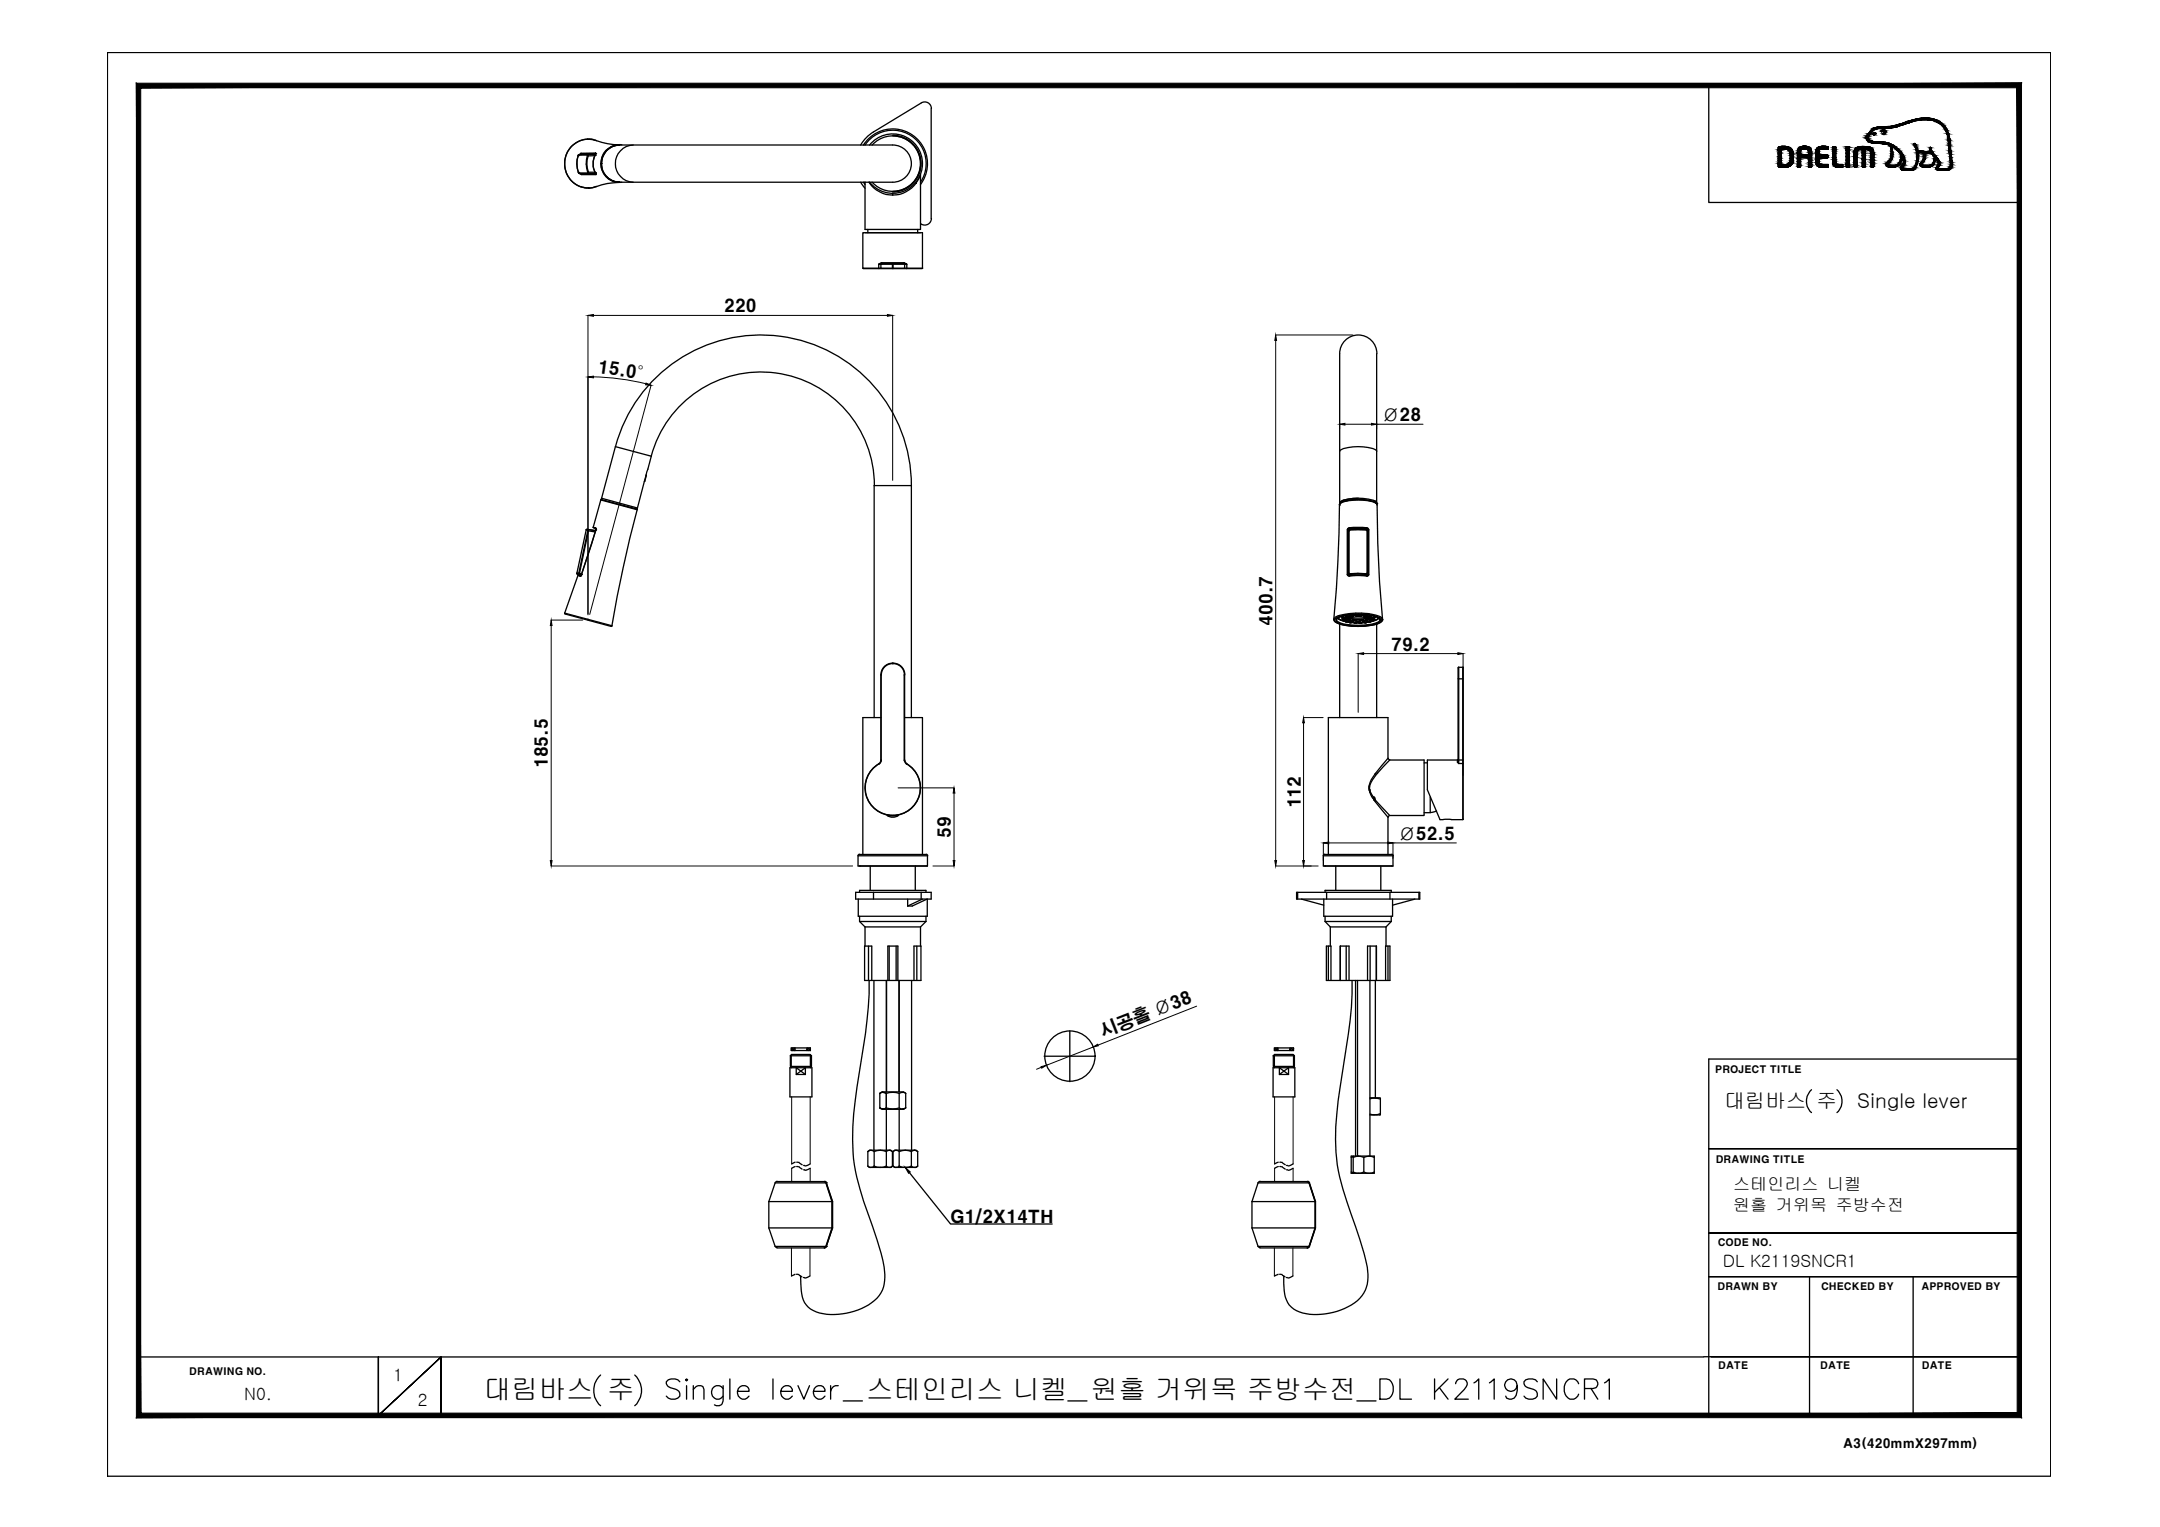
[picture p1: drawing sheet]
<svg xmlns="http://www.w3.org/2000/svg" width="420mm" height="297mm" viewBox="0 0 420 297" stroke-linecap="round" stroke-linejoin="round" font-family="sans-serif">
<defs><g id="words">
<g font-size="5.3">
<text x="94.1" y="272.2">대림바스 주</text>
<text x="168.5" y="272.2">스테인리스 니켈</text>
<text x="212.2" y="272.2">원홀 거위목 주방수전</text>
</g>
<g font-size="4">
<text x="335.4" y="215.4">대림바스 주</text>
<text x="361.3" y="215.4">Single lever</text>
</g>
<g font-size="3.4">
<text x="140.9" y="60.8">220</text>
<text x="116.2" y="72.5" transform="rotate(8 116.2 72.5)">15.0°</text>
<text x="268.9" y="81.9">Ø28</text>
<text x="247.5" y="121.7" transform="rotate(-90 247.5 121.7)">400.7</text>
<text x="270.6" y="126.5">79.2</text>
<text x="106.6" y="149.5" transform="rotate(-90 106.6 149.5)">185.5</text>
<text x="253" y="157.2" transform="rotate(-90 253 157.2)">112</text>
<text x="185" y="163" transform="rotate(-90 185 163)">59</text>
<text x="272.1" y="163.3">Ø52.5</text>
<text x="214.6" y="201.7" transform="rotate(-21 214.6 201.7)">시공홀 Ø38</text>
<text x="184.8" y="237.9">G1/2X14TH</text>
</g>
<g font-size="3.3">
<text x="337.1" y="231.5">스테인리스 니켈</text>
<text x="337.1" y="235.6">원홀 거위목 주방수전</text>
<text x="335.1" y="246.4">DL K2119SNCR1</text>
<text x="76.5" y="268.6">1</text>
<text x="47.5" y="272.3">N0.</text>
<text x="81.3" y="273.5">2</text>
</g>
<text font-size="2.5" x="358.5" y="281.6">A3(420mmX297mm)</text>
<g font-size="1.9">
<text x="333.7" y="208.6">PROJECT TITLE</text>
<text x="333.7" y="226.2">DRAWING TITLE</text>
<text x="334.1" y="242.4">CODE NO.</text>
<text x="334.1" y="251">DRAWN BY</text>
<text x="354.2" y="251">CHECKED BY</text>
<text x="373.8" y="251">APPROVED BY</text>
<text x="36.8" y="267.4">DRAWING NO.</text>
<text x="334.2" y="266.4">DATE</text>
<text x="354.1" y="266.4">DATE</text>
<text x="373.8" y="266.4">DATE</text>
</g>
</g></defs>
<!-- layer: 0 -->
<g fill="#000" stroke="#000" stroke-width=".19">
<path d="M114.4 61.4l1-.2v.3zM114.4 73.3l1-.1v.3zM125.7 74.5l.9 .4h-1zM172.6 61.2l1 .2-1 .1zM248.1 65.2l.2 1h-.3zM260.6 82.5l1-.1v.3zM266.8 82.4l1 .1-1 .2zM107.2 120.6l.2 1.1h-.4zM264.2 127.1l1-.1v.3zM283.6 127l1 .1-1 .2zM185.6 153.3l.1 1h-.3zM253.6 139.6l.1 1h-.3z"/>
<path d="M107 167.4h.4l-.2 1.1zM185.4 167.4h.3l-.1 1.1zM248 167.4h.3l-.2 1.1zM253.4 167.4h.3l-.1 1.1zM257.4 164l1.1-.2v.3zM269.9 163.8l1.1 .2-1.1 .1zM202.5 207.5l1-.3-.9 .6zM212.6 203.7l.9-.6 .1 .3zM176.1 227.1l1 .9-.4 .2z"/>
<path d="M27.4 274.9l-.9 .9 365.9-.9zM26.5 275.8l365.9-.9 .8 .9zM392.4 17.1v257.8l.8 .9zM393.2 16.2v259.6l-.8-258.7zM27.4 17.1h365l.8-.9zM26.5 16.2h366.7l-365.8 .9zM26.5 16.2l.9 258.7v-257.8zM26.5 16.2l.9 258.7-.9 .9z"/>
</g>
<g fill="none" stroke="#000" stroke-width=".25">
<path d="M20.9 10.2h378v277h-378zM332.4 16.6v22.8h60.4M112.5 30.3h.1M112.5 30.3a4.7 4.7 0 0 0 .1 3.4M112.5 30.3a5 5 0 0 0 0 3.2M112.5 33.5l.2 .3M112.5 33.5h.1M112.5 30.2h1.8M112.6 30.1l-.1 .2M112.6 33.7h1.7M112.6 33.7h.1M112.6 30.1h.1"/>
<path d="M112.6 30.1h1.8M112.7 30.1h-.1M112.7 33.7h.1M112.7 33.8h.1M112.7 33.8h3.2M112.9 33.8l.2 .2 .1-.1-.2-.1M113 36.3h.1M113 29.8l-.2 .3M113 29.8l.1 .1-.2 .1M113.1 36.3l.7 .2M113.1 29.9h2.8v-.1a4.3 4.3 0 0 0-.1 3.8M113.7 33.8h.1"/>
<path d="M113.7 29.9l-.1 .1M113.8 36.5l.4 .1M113.8 33.8l-.6 .1 2.7-.1M113.8 33.8h2.1M114 29.9v.1M114 33.8h.1M114.2 36.5h.3M114.2 30h.1M114.2 30.3a5.3 5.3 0 0 0 .1 3.2M114.2 30h1.6l-1.4 .1M114.2 30l-1.6 .1M114.3 30.2l-.1 .1h.2h1.3"/>
<path d="M114.3 27.1h.1M114.3 27.1a4.8 4.8 0 0 0-4.5 4.8 4.8 4.8 0 0 0 4.7 4.7M114.3 27.1l1.7 .3M114.3 27.1a4.8 4.8 0 0 0-4.4 4 4.8 4.8 0 0 0 3 5.2M114.4 30.1v.2a4.7 4.7 0 0 0 .1 3.2h-.2M114.4 30.1l-.1 .1M114.4 27.1h.1M114.4 27.1h.3M114.5 36.6h.1M114.7 27l.8 .1M115.5 27.2l.5 .2M115.5 36.5h-1"/>
<path d="M115.8 30.2h.1M115.8 33.5h-1.3v.3l-.2-.3M115.8 30.2a3.9 3.9 0 0 0 0 3.4M115.8 33.6h.1M115.8 33.6l.1 .4M115.8 33.6l.1 .4h-2.8M115.9 29.9h.1M115.9 29.9l-.1 .3M115.9 29.8h-2.9M116 36.3l-.5 .1M116 36.3h.1M116 27.4a12.9 12.9 0 0 0 4.4 .8"/>
<path d="M116 36.3l-1.5 .3M117 31.8h.1M117 31.8a3.6 3.6 0 0 1 3.1-3.5 3.6 3.6 0 0 0-3.1 3.5 3.6 3.6 0 0 0 3.1 3.6M117 31.8a3.5 3.5 0 0 0 3.1 3.6M117.9 34.3l.5 .5M118.5 34.8l.7 .4M119.2 35.1l.2 .1M119.4 35.2l.7 .2M120.1 35.4h.1M120.1 35.4h.4M120.1 35.4h.3M120.3 35.5a12.5 12.5 0 0 0-4.3 .8"/>
<path d="M120.3 35.5h.1M120.3 28.2a3.7 3.7 0 0 0-3.4 3.6 3.7 3.7 0 0 0 3.4 3.7M120.4 28.2h.1M120.4 28.2h-.1M120.4 28.2a3.6 3.6 0 0 0-3.3 4.4M120.4 35.4h-.1M120.4 35.4h.1M120.4 28.2h-.3M120.5 35.4h-.1M120.5 35.4h.1M120.5 28.2h-.4M120.5 28.1l.5 .1"/>
<path d="M120.5 28.2h53.2a3.6 3.6 0 0 1 3.6 3.6 3.6 3.6 0 0 1-3.7 3.6h-53.1M120.5 28.2h.1M120.9 35.4l-.4 .1M123.2 28.2a3.6 3.6 0 0 0-3.5 3.6 3.6 3.6 0 0 0 3.5 3.6M167.4 35.4l.9 1.2M168 35.4l.3 .5M168 28.2a6.8 6.8 0 0 1 9.5-1.9 6.8 6.8 0 0 1 1.5 9.6M168.3 35.4v.1M168.3 28.2a6.5 6.5 0 0 1 9-1.8 6.5 6.5 0 0 1 1.7 9.1M169 35.4l.1 .2M169.1 35.6a5.6 5.6 0 0 0 4.5 2.3M169.1 28.2a5.8 5.8 0 0 1 8.5-.6 5.8 5.8 0 0 1 0 8.5 5.8 5.8 0 0 1-8.5-.7"/>
<path d="M169.6 28.2a5.4 5.4 0 0 1 7.8-.3 5.4 5.4 0 0 1 0 7.8 5.4 5.4 0 0 1-7.8-.3M173.6 37.6v.3M173.7 26.3a5.5 5.5 0 0 1 5.5 5.5 5.5 5.5 0 0 1-5.5 5.6M173.7 26.4a5.4 5.4 0 0 1 5.4 5.4 5.4 5.4 0 0 1-5.4 5.4M178.2 35.6h.1M178.2 35.6a5.7 5.7 0 0 1-4.6 2.3M179.1 33.9v10.7h-10.8v-9.2M179.1 34.1l-.9 1.5M181.1 21.1v21.4M181.2 21.1a1.29 1.29 0 0 0-2-1.1l-9.8 6-1.3 1.2-.7 1M368.5 32.5h.1M167.8 45.3h11.6v6.9h-11.6z"/>
<path d="M167.9 52.1v.1M167.9 52.3h11.5M168.3 45.3h10.8M168.8 44.6v.7M170.9 51.4h5.5l-.1 .9M170.9 51.4l.1 .9M171.4 52.1v.1M171.4 51.2l.1-.1-.6 .3M171.4 51.2h.1M171.5 51.1h4.3M171.5 51.2l-.1 .2v.8M173.6 51.2v1.1"/>
<path d="M173.7 51.2v1.1M175.8 51.1l.1 .1M175.8 51.1l.6 .3-.5-.2M175.9 51.2l.1 .2M175.9 51.2h-4.5l-.5 .2M176 52.1l-.1 .1M176 51.4v.8M178.5 44.6v.7M179.5 52.1l-.1 .1M181.2 42.5a1.32 1.32 0 0 1-.8 1.2 1.32 1.32 0 0 1-1.3-.2M260.6 68.8a3.6 3.6 0 0 1 3.6-3.6 3.6 3.6 0 0 1 3.6 3.6M260.6 68.8v29.2"/>
<path d="M267.8 68.8v29.2M116.9 97.3l-1.5 5.3 .4 .1M116.9 97.3l7 1.9M117 96.9l7 1.9M117.1 97.1l-.2 .1M119.7 86.9a29.3 29.3 0 0 1 32.1-21.5 29.3 29.3 0 0 1 25.5 29M123.9 99l.1 .1M123.9 99.2a254.8 254.8 0 0 0-4.9 22.5M125.7 92.5l-1.8 6.5-6.9-1.8 2.7-10.3 7 1.8-.9 3.1-.3 1.8M125.7 92.4h.1M126.7 88.7a22.1 22.1 0 0 1 24.2-16.1 22.1 22.1 0 0 1 19.2 21.8M170 94.5v45.1"/>
<path d="M170 94.5h7.3M177.3 94.5v45.1M260.5 98.2h.1M260.5 98.2a259.8 259.8 0 0 1-1.1 22.3M260.5 98.2l.1-.1a1.17 1.17 0 0 1 1-.5 10.3 10.3 0 0 1 6.1 .3l.2 .3M260.6 87.8v-.1a2.27 2.27 0 0 1 1.7-.6 7.7 7.7 0 0 1 5.5 .6v.1M260.6 98.2h.1M260.7 97.9v.1M260.7 97.8l-.1 .2M260.7 97.8a9.8 9.8 0 0 1 7 0M260.7 97.8l-.2 .4M260.7 97.8a9.9 9.9 0 0 1 6.6-.2l.4 .3 .2 .3"/>
<path d="M260.8 97.8h-.1M260.8 97.9h.1M264.2 96.9a7.5 7.5 0 0 0-3.5 .7l-.1 .3v-.1a1.89 1.89 0 0 1 1.7-.7 9.1 9.1 0 0 1 5.4 .5l.1 .3-.3-.4M267.2 97.3l.3 .2M267.6 97.9h.1M267.7 97.9h.1M267.7 97.8h.1M267.7 97.8l.1 .2M267.8 98h.1M267.9 98.2l.1 7.4 .3 7.5 .6 7.4M109.9 119.2l.1 .2M109.9 119.4l9 2.4"/>
<path d="M112.2 111.5l.3 .1-.2-.1M112.2 111.5h.1M112.2 111.5l.1 .2 .8 .2-.8-.2M112.3 111.7h.1M112.5 111.9l.4 .1M112.6 111.5v.2l.1-.2M112.6 111.5h.1M112.7 111.5l.4 .1M112.8 112.1l-.4-.2-2.6 7.4 9.2 2.4M112.8 112h.1M112.9 112h.1M113 111.9l-.2 .1"/>
<path d="M113.1 111.9l-.3 .2 .1-.1M113.1 111.8l-.2 .2M113.1 111.8h.1M114 103.1h.1M114 103.1l-1.8 8.4M114.3 103.3l-1.7 8.2M114.3 103.3h.2M114.3 103.1v.2M114.4 103l-.4 .1M114.4 103h-.2h.3M114.4 103l1.5 .2-1.4-.2M114.5 103l-.5 .1"/>
<path d="M114.5 103.3l-1.8 8.2M114.5 103.3l1.3 .2M114.5 103v.3M115.4 102.5v.1M115.4 102.7l.5 .1M115.8 102.7l.1 .1M115.8 102.7l.1 .3M115.9 102.8v.3l-2.8 8.7M115.9 102.8v.3M115.9 103.1h.1M115.9 102.8v.2M115.9 103.1l-.1 .1"/>
<path d="M115.9 103.1l-2.8 8.7M116 102.7v.1M116 103h.1M261.2 119.8a1.35 1.35 0 0 0-1.2 .7 1.95 1.95 0 0 0 1.9 1 9.9 9.9 0 0 0 6.4-.7l.1-.2M261.2 119.8a1.34 1.34 0 0 0-1.3 .9 4.3 4.3 0 0 0 3.1 1 9.1 9.1 0 0 0 5.4-.8l.1-.2a.74 .74 0 0 0-.6-.7l-.7-.2M261.2 119.8h.1M261.2 120l-.2 .1M261.2 119.9l.1 .3M261.7 119.7h.1M261.7 119.7l.1 .2M261.8 119.9l.6 .1M261.8 119.9h.7"/>
<path d="M261.9 120h.5zM261.9 119.8h.1M262 119.9h-.1M262.1 111.8l.1 .2h.3M262.1 103.1v8.7M262.1 111.8h.1M262.1 120h.1M262.2 111.8l.3 .2M262.2 103.1v8.7M262.2 104.4h.1M262.3 102.7l1-.1 2.6 .1v.1l-2.6-.1-.8 .1-.3 .3h-.1zM262.3 103.2h.1"/>
<path d="M262.3 103.2v.3zM262.4 119.5l-.7 .1M262.4 103.2v8.3M262.4 120v.4M262.4 103.2l-.1 8.7v-.4M262.4 102.7l.1 .2M262.5 112h.1M262.5 112h3.4M262.5 102.9l-.3 .3M262.5 102.9l1.6-.1 1.8 .1M262.5 119.5h-.1M262.5 119.6l-1.3 .2"/>
<path d="M262.5 119.9l-.1 .1M262.5 119.6v.3M262.5 119.6h.1M262.5 119.6h3.4M262.5 103.1h3.3M262.5 111.6l-.2-.1 .3 .2M262.5 119.8v.3M262.5 119.9h.1M262.5 111.6l.1 .1M262.5 111.6h3.3M262.6 103l-.3 .2M262.6 103h.1"/>
<path d="M262.6 103h3.2M262.6 103l-.2 .2M262.6 111.7h3.2v.3M262.6 111.7v.3M262.7 119.7l-.2 .1 .5 .1M262.7 119.7l.5 .1M262.7 119.8h-.1l.4 .1-.5 .1 .7-.1M262.7 119.7h.1M262.7 119.8l.4 .1h-.1M262.7 119.9h.3zM262.8 119.7h-.1M263 119.9h.1"/>
<path d="M263 119.9h.2M263.2 119.8l-.2 .1M263.2 119.8v.1M263.2 119.5h-.7M263.3 119.5h1.9M263.3 119.6l-.1 .2M263.3 119.6l.1 .1M263.3 119.4h-.1M263.4 119.6h-.1M263.4 119.7h.1M263.4 119.7l.2 .1 .5-.1M263.4 119.7h.7"/>
<path d="M263.4 119.7l-.2 .1M263.4 119.7h-.2M263.4 119.6l-.1 .1M263.5 119.8h.6zM263.6 119.8h.3zM263.8 119.6h-.1M263.8 119.8h.1M263.9 119.8h.7M264 119.8h.5M264.1 119.5h.1M264.1 119.5v.2M264.2 119.5h.1"/>
<path d="M264.3 119.5h.1M264.3 119.5l.1 .2M264.4 119.7l.3 .2 .4-.2M264.4 119.8h.6zM264.6 119.8h.3zM264.7 119.8h.1M264.8 119.6l-.4 .1M264.8 119.7h.1M264.8 119.6l.3 .1M264.8 119.6h.1M265.1 119.7h.1M265.1 119.7l.1 .1"/>
<path d="M265.1 119.6l.1 .2M265.1 119.6v.1M265.1 119.7h.2M265.1 119.6h.2M265.2 119.5h.1M265.2 119.8l.6 .1 .2-.1M265.2 119.7v.2M265.2 119.9l.7 .1-.4-.1M265.2 119.5l.9 .1M265.4 119.9h-.2M265.5 119.9h.1M265.5 119.9h.3z"/>
<path d="M265.8 119.8l-.5 .1h.6l-.1-.1M265.8 103l.2 .2M265.8 103h.1M265.8 103v.1M265.8 119.8h.1M265.8 119.7l-.6 .1M265.8 103.1l.2 .2v8.2M265.8 119.7l.2 .1M265.9 112h.1M265.9 102.9l.2 .2M265.9 102.8l.2 .3h.2M265.9 102.8v.1"/>
<path d="M265.9 111.5l-.1 .1M265.9 102.7l.4 .4v8.7M265.9 103.2v8.3M265.9 119.9v.2M265.9 119.9l.1 .1M265.9 111.5h.1M266 119.9l.1 .2h.5l.1-.2M266 119.6l1.2 .2zM266 119.8v.1M266 119.6h.1M266 103.2h.1M266 111.5l-.2 .2v-.1"/>
<path d="M266 119.6v.2M266.1 103.4l-.1-.2 .1 8.7-.1-.4M266.1 103.4v.1M266.1 119.6h.7a3.1 3.1 0 0 1 2 .9v.2a1.07 1.07 0 0 1-.9 .7 13.4 13.4 0 0 1-8-.3l-.3-.3 .1-.4a3 3 0 0 1 2-.8M266.1 119.6h.1M266.1 111.8l-.2 .2M266.1 111.8h.2l-.1 .1-.3 .1M266.2 103.2l-.1 8.6M266.2 104.4h-.1M266.6 120h.1M266.6 119.9h-.6M266.6 119.9h.1"/>
<path d="M266.7 119.7v.2M266.9 119.7h-.1M267.2 119.8h.1M267.2 119.9h.1M267.2 119.9a1.25 1.25 0 0 1 1.2 .6M267.2 119.9v.3M114.4 120.5v.1v-.1M119.1 121.7l-.2 .1M171.4 139.6h-3.6v26.6M171.4 131.3v16.6M171.4 131.3h.1M173.6 129v.1"/>
<path d="M173.6 129h.1l-.1 .1M173.6 129a2.26 2.26 0 0 0-2.2 2.3M173.6 129.1a2.18 2.18 0 0 0-2.2 2.2M173.7 129a2.26 2.26 0 0 1 2.3 2.3M173.7 129.1a2.18 2.18 0 0 1 2.2 2.2M175.9 131.3l.1 16.6zM176 139.6h3.4v26.6M259.4 120.5h.1M259.4 120.5a1.31 1.31 0 0 1 1.4-.9 14.2 14.2 0 0 1 7.7 .3l.4 .4v.2M259.4 120.5v.2a1.96 1.96 0 0 0 1.6 .8 12.7 12.7 0 0 0 7.6-.5l.3-.3v-.2M260 120.5h.1M260.2 120.2l1.5 .7"/>
<path d="M260.2 120.1h.1M260.2 120.2a2.11 2.11 0 0 0 1.5 .7M260.3 120.2a1.62 1.62 0 0 0 1.4 .7M260.6 121.4v18.2M261 120.1h.1M261 120.1l.1 .3M261.1 120.4l.3 .1 .4-.1M261.1 120.4h.1M261.1 120.4l.3-.1 .4 .1M261.1 120.5h.6M261.1 120.5h.1M261.2 120.6l.4 .2 .3-.2"/>
<path d="M261.2 120.6h.7M261.2 120.5v.1M261.3 120.2h.6M261.3 120.5h.1M261.3 120.5h.3zM261.3 120.7h.1M261.3 120.1h.1M261.3 120.1l.7 .1M261.3 120.1v.1M261.4 120.2h.5M261.4 120.2h.1M261.4 120.7h.3z"/>
<path d="M261.5 120.2h.3zM261.7 120.9h.1M261.7 120.9l.1 .1M261.7 120.9l.3-.2 .4 .2M261.7 120.7v.2M261.7 120.7h.1M261.7 120.5h.1M261.8 120.4h.1M261.8 120.9h.5zM261.8 120.3v.1M261.8 120.9h.1M261.9 120.7h.1"/>
<path d="M261.9 120.7l-.3 .1-.3-.1M261.9 120.7h-.6M261.9 120.2l.1 .1M261.9 120.9h.3zM261.9 120.6h.1M262 120.5h.4v.4M262 120.1l.1 .2M262 120.1v.1M262 120.3l-.1 .3M262 120.2h-.1M262 120h.2h-.1M262.1 120.1h.1"/>
<path d="M262.1 120.3h.1M262.1 120.1v.3h.3M262.2 120.1v.1M262.2 120.2h.2M262.2 120.2l-.1 .1M262.3 120.9l.1 .1M262.3 120.8v.1M262.4 120h.1M262.4 120.8h.1M262.4 120.1h.1M262.4 120.4h.1M262.4 120.3h.1"/>
<path d="M262.4 121h.1M262.4 121l.2 .1M262.4 120.9l-.6 .1M262.4 121h.7M262.4 120.9v.1M262.4 120.2l.3 .2M262.4 121h-.2h.2M262.5 120.6h.1M262.5 120.4v.3M262.5 120.7l.5 .1 .2-.1M262.5 120.1h.1M262.5 120.1l.1 .1a3.8 3.8 0 0 0 3.3-.1"/>
<path d="M262.6 121.1h.1M262.6 120v.1a2.97 2.97 0 0 0 3.1 .1l.1-.1M262.7 121.1h.1M262.7 121.1h.2zM262.7 120.4v.2M262.7 120.6l-.2 .1M262.7 120.4h-.2M262.7 120.6l.5 .1M262.8 120l1.4 .2 1.4-.2M262.9 121l.1 .1h-.4M262.9 121l-.4 .1h.1M263 121h.1"/>
<path d="M263 120.9h.1M263.1 121.1h.2M263.1 121l.2 .1M263.1 121l-.1 .1h-.4M263.2 120.7l-.1 .3M263.3 121.1h.1M263.3 121.1l.3 .2 .4-.2M263.4 121.1l.5 .1-.3 .1zM263.6 121.2h.2zM263.6 121.2h.1M263.7 121l-.4 .1M263.8 121.1h.1"/>
<path d="M263.8 120.7h-.5v.4M263.8 120.7h.1M263.8 121l.2 .1M263.8 120.6v.2M263.8 120.6h-.6l.6 .1M263.8 120.5h-.6v.2M263.8 120.5v.1M263.8 120.5v.3M263.8 120.8h.7M264 121.1h.1M264 121.1h.3M264.1 120.9l-.1 .2"/>
<path d="M264.2 120.9l.1 .2M264.3 121.1h.1M264.3 121.1l.4 .2 .3-.2M264.3 121.1l.3-.1 .4 .1M264.4 121.1l.5 .1-.2 .1zM264.5 120.6h.7l-.6 .1M264.5 121.2h.2zM264.6 120.7h.4v.4M264.6 121h.1M264.7 121.2h.1M264.7 121.3h.1M265 121.1h.2z"/>
<path d="M265.2 121l.2 .2 .5-.2M265.2 120.7v-.2h-.7v.4h-.7M265.2 120.7v.3M265.2 121.1h-.2M265.2 121.1h.6zM265.4 121h-.2M265.4 121h.5M265.4 120.9h.1M265.4 121.1h.3zM265.4 121h.1M265.7 120.4v.2M265.7 120.6l.2 .1"/>
<path d="M265.7 120.4h.2M265.7 120.6l-.5 .1M265.7 121.1h.1M265.7 121.2h.1M265.8 120.1h.1M265.9 120.1h.1M265.9 120.4v.3M265.9 120.6v.3M265.9 120.7h-.7M265.9 120.6h.1M265.9 120.9l.3 .1 .4-.1M265.9 120.9h.7"/>
<path d="M265.9 120.9v.1M266 120v.5M266 120h.1M266 120.2l-.3 .2M266 120.4h-.1M266 120.4l-.1 .1M266 120.4v.1M266 120.8h.1M266.1 120.9l.1 .1h.3M266.1 120.9l-.2 .1M266.1 120.1l.2-.2 .3 .1-.5 .1M266.1 120.9l.4 .1"/>
<path d="M266.1 120.8v.1M266.1 120.1h.1M266.1 120.9l.3 .1zM266.1 121h-.2h.2M266.1 120h.1M266.2 120h.3zM266.2 120h.1M266.3 120.3l-.3 .1M266.3 120.1v.2M266.3 120.3h.1M266.3 120.1h.1M266.3 120.1v.4h-.3"/>
<path d="M266.4 120.5h-.5M266.4 120.9v.1M266.4 120.7l.2 .1 .5-.1M266.4 120.2l.5 .1 .3-.1M266.4 120.2h.8M266.4 120.6h.1M266.4 120.6l.7 .1M266.4 120.2l-.1 .1M266.4 120.6v.1M266.5 120.3l-.2 .1 .1 .3M266.5 120.2h.1M266.5 120.7h.1"/>
<path d="M266.5 120.7h.5M266.5 121h.1M266.6 120.3v.1M266.6 120.4h.1M266.6 120.4l.2 .1 .5-.1M266.6 120.4h.7M266.6 120.9h.1M266.6 120.7h.1M266.6 120.7h.3zM266.6 120.8v.1M266.7 120.2h.1M266.7 120.2h.2"/>
<path d="M266.7 120.5h.5zM266.7 120.9h.1M266.8 120.5h.1M266.8 120.5h.3M266.9 120.2h.1M267 120.7h.1M267.1 120.5h.1M267.1 120.2h-.6M267.1 120.2h.1M267.1 120.2l-.3 .1-.3-.1M267.2 120.2h.1M267.2 120.5l-.1 .2"/>
<path d="M267.2 120l.2 .1M267.2 120.5h.1M267.3 120.4h.1M267.4 120.1h.1M267.4 120.1l-.1 .3M267.8 121.4v18.2M268.1 120.2a1.6 1.6 0 0 1-1.5 .7M268.2 120.2a1.79 1.79 0 0 1-1.6 .7M268.2 120.2a2.1 2.1 0 0 1-1.6 .7M283.6 132.1h1M283.8 129.8l-.2 .1v18.2M284.6 129.8h.1"/>
<path d="M284.6 129.9v29.5M171 148.6h.1M171 148.6a5.4 5.4 0 0 0-1.4 8.1 5.4 5.4 0 0 0 8.2 0 5.4 5.4 0 0 0-1.5-8.1M171.4 147.9l-.4 .6M171.4 147.9h.1M171.4 147.9l-.2 .5-.2 .2M172.6 158.6h2.1a1.88 1.88 0 0 1-2.1 0zM172.8 158.6h1.7M175.9 147.9l.2 .5 .3 .2M176 147.9a1.45 1.45 0 0 0 1 1.1 5.4 5.4 0 0 1 .4 8.1 5.4 5.4 0 0 1-8-.6 5.4 5.4 0 0 1 1.6-7.9M176.3 148.6h.1M266.3 153.1v.4"/>
<path d="M266.3 153.1h.1M266.3 153.4v.1M266.3 153.5v.2M266.3 153.7h.1M266.4 153.7h.1M266.4 153.7v.2M266.4 154h.1M266.4 154.1l.4 .8M266.5 154v.1M266.8 155l.3 .3M266.8 154.8l.1 .1M267.1 155.3l.2 .3"/>
<path d="M267.2 155.1h.1M267.2 155l.1 .2M267.2 155.5h.1M267.2 155.2h.1M267.3 155.6h.1M267.3 155.2l.1 .1M267.3 155.6l.2 .3M267.4 155.3v.1M267.4 155.3l.1 .1M267.4 150.6a4.5 4.5 0 0 0-1.1 2.3v.2M267.5 155.5l2.8 3.1M267.5 155.9l2.5 3.1v7.2"/>
<path d="M267.5 150.5l2.5-3v-7.9h-11.6v26.6M267.5 150.6h.1M267.5 150.5v.1M268 150.4h.1M268 150.4l2.3-2.6h6.7v10.8h-6.7M268 150.3l-.2 .2a4.8 4.8 0 0 0-1.4 2.8 2.96 2.96 0 0 0 .8 1.8M270 147.5l.3 .3M270.3 158.6l-.3 .4M277 148.4h.7M278.2 155v3.1h-1.2M279.4 157.7l-1.2 .3M280.7 159.4h1.7"/>
<path d="M283.5 147.8h-5.8v5.8l2.4 5.8h.6M283.5 147.8v.5M283.6 148.1l-.1 .2 .2 .2M283.6 148.1l.1 .4M283.6 147.8h1M283.7 147.7l-.2 .1M283.7 148.5l.9 .1M283.7 148.5v-18.7h.9v29.6h-2.3M284.6 159.3v.1M166.4 173.6h14.7v1.3h-14.7zM166.9 166.5h13.5v2h-13.5zM166.9 174.9v3.3h13.5v-3.3"/>
<path d="M167.2 168.5h.1M167.2 166.2h13M167.2 166.2l-.3 .2M167.2 179.3h12.9M167.2 173.6v-.4h12.9v.4M167.2 179.3l1.1 1M167.2 178.2v1.1M169.3 168.5v4.7M169.9 173.6v1.3M176.6 174.9v1.3M178 168.5v4.7M179.2 173.6v1.3"/>
<path d="M179.4 174.9l-2.8 1.3M180.1 178.2v1.1M180.1 179.3l-1 1M180.2 168.5h.1M180.2 166.2l.3 .2M180.3 174.9l-2.9 1.3h-.8M252.2 173.6h24v1.3h-24zM252.4 173.6v1.3M253.1 174.9l4.4 1.2M257.4 166.5h13.6v2h-13.6zM257.5 174.9v3.3h13.4v-3.3M257.7 168.5h.1"/>
<path d="M257.7 166.2h13M257.7 166.2l-.3 .2M257.8 179.3h12.8M257.8 173.6v-.4h12.8v.4M257.8 179.3l1 1M257.8 178.2v1.1M258 173.6v1.3M259.8 168.5v4.7M268.6 168.5v4.7M270.4 173.6v1.3M270.6 178.2v1.1M270.6 179.3l-1 1"/>
<path d="M270.7 168.5h.1M270.7 166.2l.3 .2M275.2 174.9l-4.3 1.2M276 173.6v1.3M168.3 180.3h10.8M168.3 180.3v3.7M168.9 184v6.7M169.1 190.8a70.6 70.6 0 0 1-.8 10.3 150.8 150.8 0 0 0-2.4 18.1 35.4 35.4 0 0 0 2.1 14.5l1.7 4.9a36.4 36.4 0 0 1 2.4 9.3 6.1 6.1 0 0 1-3.8 6.3 13 13 0 0 1-9.5 1 4.3 4.3 0 0 1-2.9-4.2l-.2-2.8M169.6 190.7v-6.7h-1.4v6.7h10.9v-6.7h-1.3v6.7M170 190.7v33M172.4 190.7v21.7M172.5 190.7v21.7"/>
<path d="M172.7 190.7v-6.7h2v6.7M173 184v6.7M174.3 184v6.7M174.9 190.7v21.7M177.3 190.7v33M178.3 184v6.7M179.1 180.3v3.7M258.4 184v6.7M258.8 180.3h10.8M258.8 180.3v3.7M258.9 190.7v-6.7h-.9v6.7h12.4v-6.7h-.9v6.7M260.7 184v6.7v-6.7"/>
<path d="M260.7 184h1.7v6.7M261.9 184v6.7M263 190.8a57.8 57.8 0 0 1-.7 10.3 150.8 150.8 0 0 0-2.5 18.1 34.5 34.5 0 0 0 2.2 14.5l1.7 4.9a39.5 39.5 0 0 1 2.4 9.3 6.4 6.4 0 0 1-4.5 6.6 12.3 12.3 0 0 1-9.4 .4 4.4 4.4 0 0 1-2.4-3.9l-.1-2.8M263.7 190.7v34.2M264.1 190.7v34.2M266 190.7v-6.7h1.7v6.7M266.5 190.7v34.2M266.5 184v6.7M267.5 190.7v22.8M267.7 184v6.7M269.6 180.3v3.7M270 184v6.7"/>
<path d="M171.1 212.7a1.03 1.03 0 0 1 1.3 0v2.8M171.1 215.5a1.23 1.23 0 0 0 1.3 0M171.1 212.7v2.8M171.2 215.5l.4 .2-.5-.2M171.6 212.5l-.5 .2M171.6 215.8h4.1M171.6 212.5l.8 .2a3.8 3.8 0 0 1 2.5 0 1.03 1.03 0 0 1 1.3 0v2.8a1.23 1.23 0 0 1-1.3 0 4.7 4.7 0 0 1-2.5 0M171.6 215.7h.1M171.7 215.7h.1M171.7 212.4l-.1 .1M172.4 215.5l-.8 .2M172.4 215.8v7.9"/>
<path d="M174.9 212.7v2.8M174.9 215.8v7.9M175.7 215.7h.1M175.7 212.4h-4.1l-.4 .3M175.7 212.4l.5 .3M176.2 215.5l-.5 .2M203.1 205.5h9.9M208.1 200.5v9.9M266.5 213.5l2 .1v3.2l-2 .1M266.5 213.8a3.6 3.6 0 0 1 2 0M268.5 216.6a3.1 3.1 0 0 1-2 .1M352.4 212a3 3 0 0 0 0 4.4"/>
<path d="M357.3 212a3 3 0 0 1 0 4.4M392.8 206h-60.4v69.7M149.5 238.9l1.3 3.6h9.8M149.5 238.9h12.3M149.5 233.7h12.3M149.5 233.7v5.2M151.2 229.8h9.1M151.2 229.8l-.4 .3M154.7 226.1l-.7 .3M154.7 226.9l-.7 .4M155 226.1h.1M155 226.9h.1"/>
<path d="M155.3 226.1h.1M155.3 227h.1M155.5 226.2l.5 .4M155.5 227.1l.5 .3M156.3 226.7h.1M156.3 227.6h.1M156.6 226.8h.1M156.6 227.6h.1M157.6 226.4l-.7 .4M157.6 227.3l-.7 .3M160.3 229.8l.3 .3 1.2 3.6M160.4 229.8h.1"/>
<path d="M160.4 229.8l.3 .3 1.2 3.6M160.4 229.8l.4 .3M160.6 230.1h-9.8l-1.3 3.6M160.7 230.1h.1M160.7 230.1l1.3 3.6M161.8 233.7v5.2M161.8 238.9l-1.2 3.6M161.9 238.9l-1.2 3.6-.3 .3M161.9 238.9h.1M161.9 233.7h.1M161.9 233.7v5.2M162 233.7v5.2"/>
<path d="M162 238.9l-1.3 3.6M168.8 224l.3-.3h4.2l.3 .3M168.8 224l.2-.1a.79 .79 0 0 1 1 .1 2.89 2.89 0 0 1 2.4 0 .82 .82 0 0 1 1.2 0M168.8 226.8a.8 .8 0 0 0 1.2 0M168.8 226.8l.3 .3h4.2l.3-.3M168.8 224v2.8M170 226.8a2.89 2.89 0 0 0 2.4 0 .82 .82 0 0 0 1.2 0M170 224v2.8M172.4 224v2.8M173.6 224v2.8M173.7 224l.2-.1a.8 .8 0 0 1 1 .1 2.89 2.89 0 0 1 2.4 0 .87 .87 0 0 1 1.2 0M173.7 226.8a.76 .76 0 0 0 1.2 0"/>
<path d="M173.7 226.8l.4 .3h4.1l.3-.3M173.7 224l.4-.3h4.1l.3 .3M173.7 224v2.8M174.9 226.8a2.89 2.89 0 0 0 2.4 0 .87 .87 0 0 0 1.2 0M174.9 224v2.8M176.9 228.1l8 10h19.8M177.3 224v2.8M178.5 224v2.8M243.5 238.9l1.2 3.6h10l1.2-3.6M243.5 238.9h12.4M243.5 233.7h12.4M243.5 233.7l1.2-3.6h10l1.2 3.6"/>
<path d="M243.5 233.7v5.2M245.1 229.8h9.2M245.1 229.8l-.4 .3M248.7 226.1l-.8 .3M248.7 226.9l-.8 .4M248.9 226.1h.1M248.9 226.9h.1M249.2 226.1h.1M249.2 227h.1M249.5 226.2l.5 .4M249.5 227.1l.5 .3M250.3 226.7h.1"/>
<path d="M250.3 227.6h.1M250.6 226.8h.1M250.6 227.6h.1M251.5 226.4l-.6 .4M251.5 227.3l-.6 .3M254.2 229.8l.4 .3 1.2 3.6v5.2l-1.2 3.6-.4 .3M254.3 229.8l.4 .3 1.1 3.6v5.2l-1.3 3.8-9.4 .1M254.3 229.8l.4 .3M254.3 229.8h.1M255.9 233.7v5.2M262.8 228l.3 .1M263.1 224.9h-.3v3.3h4.5v-3.3h-4.1"/>
<path d="M263.1 225l-.3 .1M263.2 228.1v.1M263.2 225h.1M263.2 225.1a2.24 2.24 0 0 1 2.1 0 2.16 2.16 0 0 1 2 0M263.2 228a2.24 2.24 0 0 0 2.1 0 2.16 2.16 0 0 0 2 0M263.2 224.9v3.3M263.2 224.9h.1M265.3 225.1v2.9M332.4 223.4h60.4h-60.4M332.4 239.9h60.4h-60.4M150.8 242.4l.4 .3M151.2 242.8h9.1"/>
<path d="M154.6 247.9l-.6 .3M154.9 247.9h.1M155.2 247.9h.1M155.5 248.1l.5 .3M156.3 248.5h.1M156.5 248.6h.1M157.6 248.2l-.8 .4M160.4 242.7h.1M160.6 242.5l-.3 .3M160.7 242.5h.1M160.8 242.4l-.4 .3M244.7 242.4l.4 .3"/>
<path d="M248.6 247.9l-.7 .3M248.9 247.9h.1M249.2 247.9h.1M249.5 248.1l.5 .3M250.2 248.5h.1M250.5 248.6h.1M251.5 248.2l-.7 .4M254.7 242.4l-.3 .3M332.4 248.3h60.4h-60.4M352 248.3v27M372.1 248.3v27M27 264h304.4"/>
<path d="M73.6 264v11.4l12.2-11.4-12.2 11.4zM85.8 275.4v-11.4v11.4M116.8 267.5a4 4 0 0 0 0 5.9M123.5 267.5a4 4 0 0 1 0 5.9M132.2 268.8a1.75 1.75 0 0 0-2.6 0 1.07 1.07 0 0 0 .8 1.1l1.1 .4a.96 .96 0 0 1 .7 .7 .96 .96 0 0 1-.3 1 1.71 1.71 0 0 1-2.3-.4M133.5 268.2l.3 .2-.3 .2-.1-.2zM133.5 269.6v2.6M134.9 270.3l.5-.6 .4-.1h.5l.4 .1 .2 .6v1.9M134.9 269.6v2.6M140.7 269.6v2.9l-.3 .6a1.12 1.12 0 0 1-1.4 .2M140.7 270.1a1.26 1.26 0 0 0-1.8-.3 1.26 1.26 0 0 0-.3 1.7 1.26 1.26 0 0 0 1.7 .5l.4-.4M142 268.2v4"/>
<path d="M143.5 270.7h2.2a1.16 1.16 0 0 0-1.4-1.2 1.16 1.16 0 0 0-.8 1.5 1.2 1.2 0 0 0 .9 1.2 1.2 1.2 0 0 0 1.3-.6M150.4 268.2v4M151.9 270.7h2.2a1.16 1.16 0 0 0-1.3-1.2 1.16 1.16 0 0 0-.9 1.5 1.2 1.2 0 0 0 .9 1.2 1.2 1.2 0 0 0 1.3-.6M155.2 269.6l1.2 2.6 1.1-2.6M158.2 270.7h2.3a1.16 1.16 0 0 0-1.4-1.2 1.16 1.16 0 0 0-.9 1.5 1.2 1.2 0 0 0 .9 1.2 1.2 1.2 0 0 0 1.4-.6M161.6 269.6v2.6M163.1 269.6a1.22 1.22 0 0 0-1.5 1.1M164 272.5h3.8M207.7 272.5h3.7M263.9 272.5h3.8M268.4 268.2h1.3a1.85 1.85 0 0 1 1.3 2.5 1.74 1.74 0 0 1-1.3 1.5h-1.3zM272.3 268.2v4h2.3"/>
<path d="M279 268.2v4M280 269.9l1.7 2.3M281.7 268.2l-2.7 2.7M283.2 269.2a1.07 1.07 0 0 1 .7-1h.7a.95 .95 0 0 1 .6 1.5l-2.2 2.5h2.6M286.7 269l.9-.8v4M289.7 269l.9-.8v4M295.1 269.6a1.23 1.23 0 0 1-1.6 1 1.23 1.23 0 0 1-.6-1.9 1.23 1.23 0 0 1 2 .1 3.3 3.3 0 0 1-.4 3.2 1.07 1.07 0 0 1-1.6-.4M299 268.8a1.71 1.71 0 0 0-2.6 0 .99 .99 0 0 0 .8 1.1l1.1 .4a.98 .98 0 0 1 .4 1.7 1.71 1.71 0 0 1-2.3-.4M302.8 268.2v4l-2.6-4v4M307.1 269.2a1.44 1.44 0 0 0-1.7-1 1.44 1.44 0 0 0-1.1 1.5 2.22 2.22 0 0 0 1.1 2.5 1.41 1.41 0 0 0 1.7-1M308.2 270.1h1.7l.6-.2a1 1 0 0 0 0-1.5l-.6-.2h-1.7v4M309.5 270.1l1.3 2.1"/>
<path d="M312.1 269l.9-.8v4M331.4 263.9h61.4h-59.9M341 275.3h51.8"/>
<circle cx="208.1" cy="205.4" r="4.9"/>
</g>
<g fill="#000" stroke="#000" stroke-width=".19">
<path d="M346.3 32.5h1.2zM346.5 28.5h.9zM347.2 32h1.3zM350.8 28.5h.4zM351.2 29h1.1zM353.7 28.6h1.9zM353.7 32.4h1.9zM354.1 28.5h1.4zM354.4 32.6h.3zM354.4 28.5h.4zM354.6 29.1h1zM354.9 29.1h.7z"/>
<path d="M357.4 32.6h.6zM362.3 28.5h.7zM363 27h.4zM364.3 25.9h.6zM364.5 26.3h.1zM364.7 27.9h2.7zM364.4 25.9h.4zM364.9 27.9h2.6zM365.8 24.7h3.2zM365.9 24.7h3.1zM366 25.6h.1zM366.2 25.3h.5z"/>
<path d="M366.3 26.1l.2 .1zM366.4 24.6h2.6zM366.3 25.2h.2zM366.8 24.6h2.2zM374.2 30.4h.3zM374.2 30.5h.3zM374.2 23h.8zM375 29.8h.6zM375.4 29.5h.4zM375.4 28.7h.2zM375.6 29.8h.5zM376.8 31.3h.5z"/>
<path d="M345.9 29h1.3zM345.9 29h1.3z"/>
<path d="M346.3 32.5l1.1 .1zM346.5 32.6h.9z"/>
<path d="M345.9 29.1h.6zM345.9 29.1h.6z"/>
<path d="M345.9 29.1l.6 .2v-.2zM345.9 29.1l.6 .2h-.6z"/>
<path d="M345.9 29.3h.6zM345.9 29.3h.6z"/>
<path d="M345.9 29.3l.6 .3v-.3zM345.9 29.3l.6 .3h-.6z"/>
<path d="M345.9 29.6l.6 .3v-.3zM345.9 29.6l.6 .3h-.6z"/>
<path d="M345.9 29.9l.6 .1v-.1zM345.9 29.9l.6 .1h-.6z"/>
<path d="M345.9 30l.6 .5v-.5zM345.9 30l.6 .5h-.6z"/>
<path d="M345.9 30.5l.6 .3v-.3zM345.9 30.5l.6 .3h-.6z"/>
<path d="M345.9 30.8l.6 .4v-.4zM345.9 30.8l.6 .4h-.6zM345.9 31.2h.6zM345.9 31.2h.6z"/>
<path d="M345.9 31.2l.6 .4v-.4zM345.9 31.2l.6 .4h-.6z"/>
<path d="M345.9 31.6l.6 .2v-.2zM345.9 31.6l.6 .2h-.6z"/>
<path d="M345.9 31.8h.6zM345.9 31.8h.6z"/>
<path d="M345.9 31.8l.6 .2v-.2zM345.9 31.8l.6 .2h-.6zM345.9 32h.6zM345.9 32h.6z"/>
<path d="M345.9 32h.6zM345.9 32h.6z"/>
<path d="M345.9 32h.7zM345.9 32h.7z"/>
<path d="M345.9 29h.9zM345.9 29h1.2z"/>
<path d="M345.9 29h.9zM345.9 29l.6 .1zM345.9 29.1h.6zM345.9 29.1h.6z"/>
<path d="M345.9 32h1zM345.9 32h1z"/>
<path d="M345.9 32h1.1zM345.9 32h1.1z"/>
<path d="M345.9 29h1.2zM345.9 29h1.3z"/>
<path d="M345.9 32h1.2zM345.9 32h1.2z"/>
<path d="M347.2 29h1.3zM347.2 29h1.3z"/>
<path d="M345.9 32h1.3zM345.9 32h1.3z"/>
<path d="M346.5 28.5h1zM346.3 28.5h1.2z"/>
<path d="M346.3 28.5h1.3zM346.2 28.5h1.4z"/>
<path d="M346.2 28.5h1.5zM346.1 28.5h1.6z"/>
<path d="M346.2 32.5h1.4zM346.2 32.5h1.3z"/>
<path d="M346.1 28.5l1.8 .1zM346.1 28.5l1.8 .1h-1.9z"/>
<path d="M346.1 32.5h1.6zM346.1 32.5h1.5z"/>
<path d="M346 28.6h1.9zM345.9 28.6h2z"/>
<path d="M345.9 32.4h2zM345.9 32.4h2z"/>
<path d="M345.9 32.4h2zM345.9 32.4l1.8 .1z"/>
<path d="M345.9 28.6l2.3 .1-.3-.1zM345.9 28.6l2.3 .1h-2.3z"/>
<path d="M345.9 32.3h2.3zM345.9 32.3h2.3z"/>
<path d="M345.9 32.3l2 .1 .3-.1zM345.9 32.3l2 .1h-2z"/>
<path d="M345.9 28.7h2.3zM345.9 28.7h2.3z"/>
<path d="M345.9 28.7l2.4 .1zM345.9 28.7l2.4 .1z"/>
<path d="M345.9 28.8l2.5 .1-.1-.1zM345.9 28.8l2.5 .1h-2.5z"/>
<path d="M345.9 32.3h2.4zM345.9 32.3h2.3z"/>
<path d="M345.9 32.1h2.5zM345.9 32.1h2.5z"/>
<path d="M345.9 32.1l2.4 .2 .1-.2zM345.9 32.1l2.4 .2h-2.4z"/>
<path d="M345.9 28.9h2.5zM345.9 28.9h2.5z"/>
<path d="M345.9 28.9l2.6 .1-.1-.1zM345.9 28.9l2.6 .1h-2.6z"/>
<path d="M347.2 29h1.3zM347.2 29h1.3z"/>
<path d="M347.2 29h1.4zM347.2 29h1.4z"/>
<path d="M347.3 32h1.2zM347.2 32h1.3zM347.2 32h1.3z"/>
<path d="M345.9 32l2.5 .1 .1-.1zM345.9 32l2.5 .1h-2.5z"/>
<path d="M347.4 29l1.2 .1v-.1zM347.4 29l1.2 .1zM347.8 29.1h.8zM347.8 29.1h.8z"/>
<path d="M347.8 29.1l.9 .2-.1-.2zM347.8 29.1l.9 .2h-.7z"/>
<path d="M347.7 31.9h.9zM347.6 31.9h1z"/>
<path d="M347.6 31.9h1zM347.3 32h1.2z"/>
<path d="M348 29.3l.8 .1-.1-.1zM348 29.3l.8 .1h-.7z"/>
<path d="M347.9 31.8h.8zM347.7 31.9h.9z"/>
<path d="M348.1 29.4l.7 .2v-.2zM348.1 29.4l.7 .2h-.7z"/>
<path d="M348.1 29.6l.8 .2-.1-.2zM348.1 29.6l.8 .2h-.7z"/>
<path d="M348.1 31.6h.7zM348.1 31.6h.7z"/>
<path d="M348.1 31.6l.6 .2 .1-.2zM348.1 31.6l.6 .2h-.8z"/>
<path d="M348.2 29.8l.7 .1v-.1zM348.2 29.8l.7 .1h-.7z"/>
<path d="M348.2 29.9l.7 .2v-.2zM348.2 29.9l.7 .2h-.7z"/>
<path d="M348.2 30.1l.7 .1zM348.2 30.1l.7 .1zM348.2 30.2h.7zM348.2 30.2h.7zM348.2 30.2h.7zM348.2 30.2h.7zM348.2 30.2h.7zM348.2 30.2h.7z"/>
<path d="M348.2 30.2h.7zM348.2 30.2h.7z"/>
<path d="M348.2 30.2l.7 .1zM348.2 30.2l.7 .1z"/>
<path d="M348.2 30.3l.7 .2v-.2zM348.2 30.3l.7 .2h-.7z"/>
<path d="M348.2 30.5l.7 .1v-.1zM348.2 30.5l.7 .1h-.7z"/>
<path d="M348.2 30.6l.7 .1v-.1zM348.2 30.6l.7 .1h-.7z"/>
<path d="M348.2 30.7l.7 .1zM348.2 30.7l.7 .1z"/>
<path d="M348.2 30.8h.7zM348.2 30.8h.7z"/>
<path d="M348.2 30.8l.7 .1zM348.2 30.8l.7 .1z"/>
<path d="M348.2 30.9l.7 .4v-.4zM348.2 30.9l.7 .4h-.7zM348.2 31.3h.7zM348.2 31.3h.7z"/>
<path d="M348.2 31.3l.6 .3 .1-.3zM348.2 31.3l.6 .3h-.7z"/>
<path d="M349.6 29.6h.7zM349.6 29.6h.7zM349.6 29.6h.7zM349.6 29.6h.7z"/>
<path d="M349.7 32.5h.3zM349.7 32.5h.5z"/>
<path d="M349.7 32.5h.3zM349.7 32.5h.3z"/>
<path d="M349.7 32.5h.5zM349.7 32.5h.5z"/>
<path d="M349.7 32.4h.5zM349.7 32.4l.5 .1z"/>
<path d="M349.6 29.5l.7 .1zM349.6 29.5l.7 .1z"/>
<path d="M349.6 29.6h.7zM349.6 29.6h.7zM349.6 29.6h.7zM349.6 29.6h.7z"/>
<path d="M349.6 29.6h.7zM349.6 29.6h.7zM349.6 29.6h.7zM349.6 29.6h.7z"/>
<path d="M349.6 29.6l.7 .3v-.3zM349.6 29.6l.7 .3h-.7zM349.6 29.9h.7zM349.6 29.9h.7z"/>
<path d="M349.6 29.9l.7 .2v-.2zM349.6 29.9l.7 .2h-.7z"/>
<path d="M349.6 30.1l.7 .1zM349.6 30.1l.7 .1z"/>
<path d="M349.6 30.7l.7 .1zM349.6 30.7l.7 .1z"/>
<path d="M349.6 30.8l.7 .2v-.2zM349.6 30.8l.7 .2h-.7z"/>
<path d="M349.6 31l.7 .4v-.4zM349.6 31l.7 .4h-.7z"/>
<path d="M349.6 31.4l.7 .1zM349.6 31.4l.7 .1z"/>
<path d="M349.6 31.5l.7 .4v-.4zM349.6 31.5l.7 .4h-.7z"/>
<path d="M349.6 31.9h.7zM349.6 31.9h.7z"/>
<path d="M349.6 31.9l.7 .2v-.2zM349.6 31.9l.7 .2h-.7z"/>
<path d="M349.6 32.1l.7 .1zM349.6 32.1l.7 .1z"/>
<path d="M349.6 32.2l.7 .1zM349.6 32.2l.7 .1z"/>
<path d="M349.6 32.3h.7zM349.6 32.3h.7z"/>
<path d="M349.6 32.3l.7 .1zM349.6 32.3l.7 .1zM349.6 32.4h.7zM349.6 32.4h.7zM349.6 32.4h.7zM349.6 32.4h.7z"/>
<path d="M349.6 32.4h.7zM349.6 32.4h.6z"/>
<path d="M349.7 29.3l.6 .2v-.2zM349.7 29.3l.6 .2h-.7z"/>
<path d="M349.7 29.2l.6 .1v-.1zM349.7 29.2l.6 .1h-.6z"/>
<path d="M349.7 29.1h.7zM349.7 29.1h.8z"/>
<path d="M349.7 29.1h.7zM349.7 29.1l.6 .1z"/>
<path d="M349.7 29.1h.9zM349.7 29.1h.8z"/>
<path d="M349.7 29h1.1zM349.7 29l.9 .1z"/>
<path d="M350.8 28.5h.4zM350.8 28.5h.4zM350.8 28.5h.4z"/>
<path d="M350.8 28.5h.6zM350.6 28.5h.8z"/>
<path d="M350.6 28.5h.8zM350.6 28.5h.8z"/>
<path d="M350.6 28.5h1zM350.4 28.5h1.2z"/>
<path d="M350.4 28.5h1.4zM350.2 28.5h1.6z"/>
<path d="M350.2 28.5l1.8 .2-.2-.2zM350.2 28.5l1.8 .2h-2z"/>
<path d="M351.8 29.6h.6zM351.8 29.6h.6z"/>
<path d="M350 28.7l2.1 .1zM349.9 28.8h2.2z"/>
<path d="M349.9 28.8l2.3 .1-.1-.1zM349.9 28.8l2.3 .1h-2.4z"/>
<path d="M349.8 28.9l2.5 .1zM349.8 28.9l2.5 .1z"/>
<path d="M351.1 29h1.2zM351.1 29h1.2zM351.2 29h1.1z"/>
<path d="M351.3 29l1 .1zM351.3 29l1 .1z"/>
<path d="M351.5 29.1h.8zM351.5 29.1h.8z"/>
<path d="M351.6 29.1l.8 .2-.1-.2zM351.6 29.1l.8 .2h-.7z"/>
<path d="M351.8 32.5h.5zM351.8 32.5h.4z"/>
<path d="M351.7 29.3l.7 .1zM351.7 29.3l.7 .1z"/>
<path d="M351.7 29.4h.7zM351.7 29.4h.7z"/>
<path d="M351.7 29.4l.7 .2v-.2zM351.7 29.4l.7 .2h-.6zM351.8 29.6h.6zM351.8 29.6h.6z"/>
<path d="M351.8 29.6h.6zM351.8 29.6h.6z"/>
<path d="M351.8 29.6l.6 .1zM351.8 29.6l.6 .1zM351.8 29.7h.6zM351.8 29.7h.6z"/>
<path d="M351.8 29.7l.6 .2v-.2zM351.8 29.7l.6 .2h-.6z"/>
<path d="M351.8 29.9h.6zM351.8 29.9h.6z"/>
<path d="M351.8 29.9l.6 .2v-.2zM351.8 29.9l.6 .2h-.6z"/>
<path d="M351.8 30.1l.6 .1zM351.8 30.1l.6 .1z"/>
<path d="M349.6 30.2h2.8zM349.6 30.2h2.8z"/>
<path d="M349.6 30.2h2.8zM349.6 30.2h2.8z"/>
<path d="M349.6 30.2l2.8 .4v-.4zM349.6 30.2l2.8 .4h-2.8z"/>
<path d="M349.6 30.6l2.8 .1zM349.6 30.6l2.8 .1z"/>
<path d="M351.8 30.7l.6 .1zM351.8 30.7l.6 .1z"/>
<path d="M351.8 30.8l.6 .1v-.1zM351.8 30.8l.6 .1h-.6z"/>
<path d="M351.8 30.9l.6 .2v-.2zM351.8 30.9l.6 .2h-.6zM351.8 31.1h.6zM351.8 31.1h.6z"/>
<path d="M351.8 31.1l.6 .5v-.5zM351.8 31.1l.6 .5h-.6z"/>
<path d="M351.8 31.6h.6zM351.8 31.6h.6z"/>
<path d="M351.8 31.6l.6 .3v-.3zM351.8 31.6l.6 .3h-.6z"/>
<path d="M351.8 31.9l.6 .2v-.2zM351.8 31.9l.6 .2h-.6z"/>
<path d="M351.8 32.1l.6 .1zM351.8 32.1l.6 .1z"/>
<path d="M351.8 32.2l.6 .1zM351.8 32.2l.6 .1z"/>
<path d="M351.8 32.3l.6 .1zM351.8 32.3l.6 .1zM351.8 32.4h.6zM351.8 32.4h.6z"/>
<path d="M351.8 32.4h.6zM351.8 32.4h.6zM351.8 32.4h.6zM351.8 32.4h.6z"/>
<path d="M351.8 32.4h.6zM351.8 32.4l.5 .1zM351.8 32.5h.5zM351.8 32.5h.5z"/>
<path d="M353.3 29.1h1.1zM353.3 29.1h1.1z"/>
<path d="M353.2 29.4l.7 .1zM353.2 29.4l.7 .1z"/>
<path d="M353.2 29.5h.7zM353.2 29.5h.7zM353.2 29.5h.7zM353.2 29.5h.7z"/>
<path d="M353.2 29.5l.7 .1zM353.2 29.5l.7 .1z"/>
<path d="M353.2 29.6h.7zM353.2 29.6h.7z"/>
<path d="M353.2 29.6h.7zM353.2 29.6h.7z"/>
<path d="M353.2 29.6l.7 .3v-.3zM353.2 29.6l.7 .3h-.7z"/>
<path d="M353.2 29.9l.7 .1v-.1zM353.2 29.9l.7 .1h-.7z"/>
<path d="M353.2 30l.7 .1zM353.2 30l.7 .1z"/>
<path d="M353.2 30.1l.7 .1zM353.2 30.1l.7 .1z"/>
<path d="M353.2 30.7l.7 .1zM353.2 30.7l.7 .1z"/>
<path d="M353.2 30.8l.7 .2v-.2zM353.2 30.8l.7 .2h-.7z"/>
<path d="M353.2 31l.7 .1v-.1zM353.2 31l.7 .1h-.7z"/>
<path d="M353.2 31.1l.7 .2v-.2zM353.2 31.1l.7 .2h-.7z"/>
<path d="M353.2 31.3l.7 .1zM353.2 31.3l.7 .1z"/>
<path d="M353.2 31.4l.7 .1zM353.2 31.4l.7 .1z"/>
<path d="M353.2 31.5h.7zM353.2 31.5h.7zM353.2 31.5h.7zM353.2 31.5h.7z"/>
<path d="M353.2 31.5l.7 .1v-.1zM353.2 31.5l.7 .1h-.7z"/>
<path d="M353.2 31.6l.7 .2v-.2zM353.2 31.6l.7 .2h-.6z"/>
<path d="M353.3 29.2l.6 .2v-.2zM353.3 29.2l.6 .2h-.7z"/>
<path d="M353.3 31.8h.6zM353.3 31.8h.6z"/>
<path d="M353.3 31.8l.7 .1zM353.3 31.8l.7 .1z"/>
<path d="M353.3 29.1h.7zM353.3 29.1l.6 .1zM353.3 29.2h.6zM353.3 29.2h.6z"/>
<path d="M353.3 31.9l.8 .1zM353.3 31.9l.8 .1z"/>
<path d="M354 32.5h1.6zM354 32.5h1.6zM354 32.5h1.6zM354 32.5h1.6zM354 32.5h1.6z"/>
<path d="M353.3 29.1h.8zM353.3 29.1h1z"/>
<path d="M353.3 29.1h.8zM353.3 29.1h.7z"/>
<path d="M353.3 29.1h1zM353.3 29.1h1.1z"/>
<path d="M353.3 32h1.1zM353.3 32h1.1z"/>
<path d="M354.4 32.6h.2zM354.4 32.6h.2z"/>
<path d="M353.3 32h1.1zM353.3 32h1.1zM353.3 32h1.1zM353.3 32h1.1z"/>
<path d="M354.4 32.6h.3zM354.4 32.6h.4z"/>
<path d="M354.4 28.5h.8zM354.3 28.5h.9z"/>
<path d="M354.3 28.5h1.2zM354.1 28.5h1.4zM354 28.5h1.5z"/>
<path d="M354.3 32.6h.9zM354.3 32.6h.5z"/>
<path d="M353.2 30.7h2.2zM353.2 30.7h2.3z"/>
<path d="M353.2 30.2h2.3zM353.2 30.2h2.3z"/>
<path d="M353.2 30.7h2.3zM353.2 30.7h2.3z"/>
<path d="M354.1 32.5h1.4zM354.1 32.5l1.1 .1z"/>
<path d="M353.2 30.2h2.3zM353.2 30.2h2.3z"/>
<path d="M353.2 30.2h2.4zM353.2 30.2h2.4z"/>
<path d="M354.1 32.5h1.4zM354.1 32.5h1.4z"/>
<path d="M354 28.5h1.6zM354 28.5h1.6z"/>
<path d="M355.4 29.1h.2zM354.9 29.1h.7z"/>
<path d="M353.2 30.2l2.4 .1zM353.2 30.2l2.4 .1z"/>
<path d="M353.2 30.7h2.4zM353.2 30.7h2.3z"/>
<path d="M354.1 32.5h1.5zM354.1 32.5h1.4z"/>
<path d="M354 28.5h1.6zM354 28.5h1.6z"/>
<path d="M354 28.5h1.6zM353.9 28.5h1.7z"/>
<path d="M353.9 28.5l1.7 .1zM353.7 28.6h1.9zM353.7 28.6h1.9z"/>
<path d="M353.7 28.6l1.9 .1v-.1zM353.5 28.7l.2-.1 1.9 .1z"/>
<path d="M353.5 28.7l2.1 .1v-.1zM353.5 28.7l2.1 .1h-2.2z"/>
<path d="M353.4 28.8l2.2 .1zM353.4 28.8l2.2 .1z"/>
<path d="M353.3 28.9l2.3 .1zM353.3 28.9l2.3 .1z"/>
<path d="M353.3 29l2.3 .1zM353.3 29l2.3 .1zM353.3 29.1h2.3zM353.3 29.1h2.3z"/>
<path d="M354.4 29.1h1.2zM354.4 29.1h1.2z"/>
<path d="M354.5 29.1h1.1zM354.5 29.1h1.1zM354.6 29.1h1z"/>
<path d="M353.2 30.3l2.4 .1zM353.2 30.3l2.4 .1z"/>
<path d="M353.2 30.4l2.4 .1v-.1zM353.2 30.4l2.4 .1h-2.4z"/>
<path d="M353.2 30.5l2.4 .1zM353.2 30.5l2.4 .1z"/>
<path d="M353.2 30.6h2.4zM353.2 30.6l2.4 .1z"/>
<path d="M353.3 32h2.3zM353.3 32h2.3z"/>
<path d="M353.3 32l2.3 .1zM353.3 32l2.3 .1z"/>
<path d="M353.3 32.1l2.3 .1v-.1zM353.3 32.1l2.3 .1h-2.2z"/>
<path d="M353.4 32.2l2.2 .1zM353.4 32.2l2.2 .1z"/>
<path d="M353.5 32.3l2.1 .1v-.1zM353.5 32.3l2.1 .1h-1.9zM353.7 32.4h1.9z"/>
<path d="M353.8 32.4l1.8 .1zM353.8 32.4l1.8 .1zM354 32.5h1.6z"/>
<path d="M354 32.5h1.6zM354 32.5h1.6z"/>
<path d="M356.6 28.5h.4zM356.6 28.5h.4z"/>
<path d="M356.6 28.5h.4zM356.6 28.5h.4z"/>
<path d="M356.6 28.5l.5 .1zM356.6 28.5l.5 .1z"/>
<path d="M356.5 28.6h.6zM356.5 28.6h.6z"/>
<path d="M356.5 28.6l.6 .1zM356.5 28.6l.6 .1zM356.5 28.7h.6zM356.5 28.7h.6z"/>
<path d="M356.5 28.7l.6 .1v-.1zM356.5 28.7l.6 .1h-.6zM356.5 28.8h.6zM356.5 28.8h.6z"/>
<path d="M356.5 28.8l.6 .2v-.2zM356.5 28.8l.6 .2h-.6z"/>
<path d="M356.5 29l.6 .1zM356.5 29l.6 .1z"/>
<path d="M356.5 29.1l.6 .3v-.3zM356.5 29.1l.6 .3h-.6z"/>
<path d="M356.5 29.4h.6zM356.5 29.4h.6z"/>
<path d="M356.5 29.4l.6 .4v-.4zM356.5 29.4l.6 .4h-.6z"/>
<path d="M356.5 29.8l.6 .1zM356.5 29.8l.6 .1z"/>
<path d="M356.5 29.9l.6 .7v-.7zM356.5 29.9l.6 .7h-.6z"/>
<path d="M356.5 30.6l.6 .1zM356.5 30.6l.6 .1z"/>
<path d="M356.5 30.7l.6 .3v-.3zM356.5 30.7l.6 .3h-.6z"/>
<path d="M356.5 31l.6 .1zM356.5 31l.6 .1z"/>
<path d="M356.5 31.1l.6 .2v-.2zM356.5 31.1l.6 .2h-.6z"/>
<path d="M356.5 31.3l.6 .1zM356.5 31.3l.6 .1z"/>
<path d="M356.5 31.4l.6 .1zM356.5 31.4l.6 .1z"/>
<path d="M356.5 31.5h.6zM356.5 31.5h.6z"/>
<path d="M356.5 31.5l.6 .1zM356.5 31.5l.6 .1zM356.5 31.6h.6zM356.5 31.6h.6z"/>
<path d="M356.5 31.6h.6zM356.5 31.6h.6zM356.5 31.6h.6zM356.5 31.6h.6z"/>
<path d="M356.5 31.6l.6 .1v-.1zM356.5 31.6l.6 .1h-.6z"/>
<path d="M356.5 31.7l.7 .1-.1-.1zM356.5 31.7l.7 .1h-.7z"/>
<path d="M356.5 31.8h.7zM356.5 31.8h.7z"/>
<path d="M356.5 31.8l.8 .1zM356.5 31.8l.8 .1z"/>
<path d="M356.5 31.9l.9 .1zM356.5 31.9l.9 .1z"/>
<path d="M357.4 32.6h.5zM357.6 32.6h.3z"/>
<path d="M356.6 32h1zM356.6 32h1z"/>
<path d="M356.6 32h1.1zM356.6 32h1.1z"/>
<path d="M357.4 32.5h.8zM357.4 32.5l.6 .1z"/>
<path d="M357.3 32.5h1zM357.3 32.5h.9z"/>
<path d="M357.2 32.5h1.1zM357.2 32.5h1.1z"/>
<path d="M356.6 32h1.9zM356.6 32h1.9z"/>
<path d="M356.6 32l1.9 .1zM356.6 32l1.9 .1z"/>
<path d="M356.6 32.1h1.9zM356.6 32.1h1.9z"/>
<path d="M356.6 32.1l1.9 .1zM356.6 32.1l1.9 .1z"/>
<path d="M356.6 32.2l1.9 .1v-.1zM356.6 32.2l1.9 .1h-1.7z"/>
<path d="M356.8 32.3l1.7 .1zM356.8 32.3l1.7 .1z"/>
<path d="M356.9 32.4l1.6 .1zM356.9 32.4l1.6 .1zM357.1 32.5h1.4zM357.1 32.5h1.4z"/>
<path d="M357.1 32.5h1.4zM357.1 32.5h1.4zM357.2 32.5h1.3zM357.2 32.5h1.3z"/>
<path d="M357.2 32.5h1.3zM357.2 32.5h1.1z"/>
<path d="M359.3 28.5h.4zM359.1 28.5h.6zM359.1 28.5h.6zM359.1 28.5h.6z"/>
<path d="M359.1 28.5l.6 .2v-.2zM359.1 28.5l.6 .2h-.6z"/>
<path d="M359.1 32.5h.6zM359.1 32.5h.5z"/>
<path d="M359.1 28.7h.6zM359.1 28.7h.6z"/>
<path d="M359.1 28.7l.6 .1v-.1zM359.1 28.7l.6 .1h-.6z"/>
<path d="M359.1 28.8l.6 .2v-.2zM359.1 28.8l.6 .2h-.6z"/>
<path d="M359.1 29l.6 .3v-.3zM359.1 29l.6 .3h-.6z"/>
<path d="M359.1 29.3l.6 .5v-.5zM359.1 29.3l.6 .5h-.6z"/>
<path d="M359.1 29.8l.6 .7v-.7zM359.1 29.8l.6 .7h-.6z"/>
<path d="M359.1 30.5l.6 .7v-.7zM359.1 30.5l.6 .7h-.6z"/>
<path d="M359.1 31.2l.6 .6v-.6zM359.1 31.2l.6 .6h-.6z"/>
<path d="M359.1 31.8l.6 .2v-.2zM359.1 31.8l.6 .2h-.6z"/>
<path d="M359.1 32l.6 .2v-.2zM359.1 32l.6 .2h-.6z"/>
<path d="M359.1 32.2l.6 .1v-.1zM359.1 32.2l.6 .1h-.6z"/>
<path d="M359.1 32.3l.6 .1zM359.1 32.3l.6 .1z"/>
<path d="M359.1 32.4l.6 .1v-.1zM359.1 32.4l.6 .1h-.6zM359.1 32.5h.6zM359.1 32.5h.6z"/>
<path d="M360.8 32.5h.3zM360.8 32.5h.2z"/>
<path d="M360.6 32.4l.5 .1 .1-.1zM360.6 32.4l.5 .1zM360.8 32.5h.3zM360.8 32.5h.3z"/>
<path d="M360.6 29.7l.7 .1zM360.6 29.7l.7 .1z"/>
<path d="M360.6 29.8l.7 .3v-.3zM360.6 29.8l.7 .3h-.7z"/>
<path d="M360.6 30.1h.7zM360.6 30.1h.7z"/>
<path d="M360.6 30.1l.7 .1zM360.6 30.1l.7 .1z"/>
<path d="M360.6 30.2h.7zM360.6 30.2h.7z"/>
<path d="M360.6 30.2h.7zM360.6 30.2h.7z"/>
<path d="M360.6 30.2l.7 .1zM360.6 30.2l.7 .1z"/>
<path d="M360.6 30.3l.7 .1v-.1zM360.6 30.3l.7 .1h-.7z"/>
<path d="M360.6 30.4l.7 .1zM360.6 30.4l.7 .1z"/>
<path d="M360.6 30.5l.7 .1v-.1zM360.6 30.5l.7 .1h-.7z"/>
<path d="M360.6 30.6l.7 .1zM360.6 30.6l.7 .1z"/>
<path d="M360.6 30.7l.7 .9v-.9zM360.6 30.7l.7 .9h-.7zM360.6 31.6h.7zM360.6 31.6h.7z"/>
<path d="M360.6 31.6l.7 .5v-.5zM360.6 31.6l.7 .5h-.7zM360.6 32.1h.7zM360.6 32.1h.7z"/>
<path d="M360.6 32.1l.7 .1v-.1zM360.6 32.1l.7 .1h-.7zM360.6 32.2h.7zM360.6 32.2h.7z"/>
<path d="M360.6 32.2l.7 .1zM360.6 32.2l.7 .1zM360.6 32.3h.7zM360.6 32.3h.7z"/>
<path d="M360.6 32.3h.7zM360.6 32.3l.6 .1zM360.6 32.4h.6zM360.6 32.4h.6z"/>
<path d="M360.7 29.5h.6zM360.7 29.5h.6z"/>
<path d="M360.6 29.5l.7 .2v-.2zM360.6 29.5l.7 .2h-.7z"/>
<path d="M360.7 29.3l.6 .2 .1-.2zM360.7 29.3l.6 .2h-.6z"/>
<path d="M360.8 29.1l.6 .2 .2-.2zM360.8 29.1l.6 .2h-.7z"/>
<path d="M360.8 29.1h.9zM360.8 29.1h1z"/>
<path d="M360.8 29.1h.9zM360.8 29.1h.8z"/>
<path d="M360.8 29.1h1.3zM360.8 29.1h1.4z"/>
<path d="M360.8 29.1h1.3zM360.8 29.1h1z"/>
<path d="M362.2 29.1h2.1zM362.2 29.1h2.1z"/>
<path d="M362.2 29.1h.7zM362.2 29.1h.7z"/>
<path d="M362.2 32.3h.7zM362.2 32.3h.7z"/>
<path d="M362.3 32.5h.5zM362.3 32.5h.4z"/>
<path d="M362.2 32.4l.6 .1zM362.2 32.4l.6 .1z"/>
<path d="M362.3 32.5h.5zM362.3 32.5h.5z"/>
<path d="M362.2 29.1h.7zM362.2 29.1h.7z"/>
<path d="M362.2 29.1l.7 .1zM362.2 29.1l.7 .1z"/>
<path d="M362.2 29.2l.7 .1zM362.2 29.2l.7 .1z"/>
<path d="M362.2 29.3l.7 .1zM362.2 29.3l.7 .1z"/>
<path d="M362.2 29.4l.7 .1v-.1zM362.2 29.4l.7 .1h-.7z"/>
<path d="M362.2 29.5l.7 .1zM362.2 29.5l.7 .1z"/>
<path d="M362.2 29.6l.7 .2v-.2zM362.2 29.6l.7 .2h-.7z"/>
<path d="M362.2 29.8l.7 .4v-.4zM362.2 29.8l.7 .4h-.7z"/>
<path d="M362.2 30.2l.7 .1v-.1zM362.2 30.2l.7 .1h-.7z"/>
<path d="M362.2 30.3l.7 .6v-.6zM362.2 30.3l.7 .6h-.7z"/>
<path d="M362.2 30.9l.7 .1v-.1zM362.2 30.9l.7 .1h-.7z"/>
<path d="M362.2 31l.7 .6v-.6zM362.2 31l.7 .6h-.7z"/>
<path d="M362.2 31.6l.7 .1v-.1zM362.2 31.6l.7 .1h-.7z"/>
<path d="M362.2 31.7l.7 .2v-.2zM362.2 31.7l.7 .2h-.7z"/>
<path d="M362.2 31.9l.7 .1v-.1zM362.2 31.9l.7 .1h-.7z"/>
<path d="M362.2 32l.7 .1v-.1zM362.2 32l.7 .1h-.7z"/>
<path d="M362.2 32.1l.7 .1zM362.2 32.1l.7 .1z"/>
<path d="M362.2 32.2l.7 .1zM362.2 32.2l.7 .1z"/>
<path d="M362.2 32.3l.7 .1zM362.2 32.3l.7 .1zM362.2 32.4h.7zM362.2 32.4h.7z"/>
<path d="M362.2 32.4h.7zM362.2 32.4h.6z"/>
<path d="M362.2 28.5h1.1zM361.7 28.5h1.6z"/>
<path d="M363 26.7l.3 .1zM363 26.7l.3 .1z"/>
<path d="M363 26.8l.3 .1zM363 26.8l.3 .1z"/>
<path d="M363 26.9l.4 .1zM363 26.9l.4 .1zM363 27h.4z"/>
<path d="M361.7 28.5h1.8zM361.7 28.5h1.8z"/>
<path d="M363 26.6l.3 .1 .1-.1zM363 26.6l.3 .1h-.3z"/>
<path d="M363 27l.5 .1-.1-.1zM363 27l.5 .1h-.4z"/>
<path d="M363 26.6h.4zM363 26.6h.4z"/>
<path d="M363.1 26.5h.4zM363.1 26.5l.3 .1z"/>
<path d="M361.7 28.5l2.1 .1zM361.3 28.6h2.5z"/>
<path d="M363.1 26.4h.4zM363.1 26.4l.4 .1z"/>
<path d="M363.1 27.1h.4zM363.1 27.1h.4z"/>
<path d="M363.1 27.1l.6 .2zM363.1 27.1l.6 .2h-.5z"/>
<path d="M363.6 25.8h.4zM363.6 25.8h.4zM363.6 25.8h.4zM363.6 25.8h.4zM363.6 25.8h.4zM363.6 25.8h.5z"/>
<path d="M363.2 26.2l.3 .2 .2-.2zM363.2 26.2l.3 .2h-.4z"/>
<path d="M363.2 27.3h.6zM363.2 27.3h.6z"/>
<path d="M363.2 27.3l.8 .1zM363.2 27.3l.8 .1z"/>
<path d="M361.3 28.6l2.6 .1zM361.3 28.6l2.6 .1z"/>
<path d="M363.4 26.1l.3 .1 .1-.1zM363.2 26.2l.2-.1 .3 .1zM363.2 26.2h.5zM363.2 26.2h.5z"/>
<path d="M363.8 29.6h.7zM363.8 29.6h.7z"/>
<path d="M363.8 30.1h.7zM363.8 30.1h.7z"/>
<path d="M363.8 32.4h.7zM363.8 32.4h.7z"/>
<path d="M363.5 26h.4zM363.5 26l.3 .1h-.4z"/>
<path d="M361.3 28.7l2.8 .1-.2-.1zM361 28.8l.3-.1 2.8 .1z"/>
<path d="M363.5 25.9l.4 .1zM363.5 25.9l.4 .1zM363.5 26h.4zM363.5 26h.4z"/>
<path d="M363.5 26h.4zM363.5 26h.4z"/>
<path d="M363.6 25.8l.4 .1zM363.6 25.8l.4 .1z"/>
<path d="M363.6 25.9h.4zM363.6 25.9h.3zM363.5 25.9h.4zM363.5 25.9h.4zM363.5 25.9h.4zM363.5 25.9h.4zM363.5 25.9h.4zM363.5 25.9h.4z"/>
<path d="M363.6 25.8h.4zM363.6 25.8h.4zM363.6 25.8h.4zM363.6 25.8h.4z"/>
<path d="M363.6 25.8h.4zM363.6 25.8h.4z"/>
<path d="M363.3 27.4h.7zM363.3 27.4h.7z"/>
<path d="M363.3 27.4l.9 .1zM363.3 27.4l.9 .1z"/>
<path d="M363.7 25.7h.4zM363.7 25.7h.4z"/>
<path d="M363.7 25.7h.4zM363.6 25.8h.5z"/>
<path d="M361 28.8h3.2zM361 28.8h3.2z"/>
<path d="M360.9 28.8l3.4 .3-.1-.3zM360.9 28.8l3.4 .3h-3.5z"/>
<path d="M363.4 27.5h.9zM363.4 27.5h.9z"/>
<path d="M364 32.5h.2zM364 32.5h.4z"/>
<path d="M364.3 25.9h.6zM364.3 25.9h.6zM364.3 25.9h.6zM364.3 25.9h.6zM364.3 25.9h.6z"/>
<path d="M362.2 29.1h2.1zM362.2 29.1h2.1z"/>
<path d="M362.2 29.1h2.1zM362.2 29.1h2.1z"/>
<path d="M362.9 29.1h1.4zM362.9 29.1h1.4z"/>
<path d="M363 29.1h1.3zM363 29.1h1.3z"/>
<path d="M363.1 29.1h1.2zM363.1 29.1h1.2z"/>
<path d="M363.9 25.4l.2 .3 .2-.3zM363.9 25.4l.2 .3h-.4z"/>
<path d="M363.5 27.5h.9zM363.5 27.5h.9zM363.5 27.5h.9zM363.5 27.5h.9z"/>
<path d="M363.4 29.1l1 .1zM363.4 29.1l1 .1z"/>
<path d="M363.5 29.2h.9zM363.5 29.2h.9z"/>
<path d="M363.6 29.2l.8 .2v-.2zM363.6 29.2l.8 .2h-.6z"/>
<path d="M363.8 29.4l.7 .2-.1-.2zM363.8 29.4l.7 .2h-.7z"/>
<path d="M363.9 32.4h.5zM363.9 32.4l.5 .1z"/>
<path d="M363.5 27.5h1zM363.5 27.5h1z"/>
<path d="M363.8 29.6l.7 .3v-.3zM363.8 29.6l.7 .3h-.7z"/>
<path d="M363.8 29.9l.7 .2v-.2zM363.8 29.9l.7 .2h-.7z"/>
<path d="M363.8 30.1l.7 .1zM363.8 30.1l.7 .1z"/>
<path d="M363.8 30.2h.7zM363.8 30.2h.7z"/>
<path d="M363.8 30.2l.7 .1zM363.8 30.2l.7 .1z"/>
<path d="M363.8 30.3l.7 .1zM363.8 30.3l.7 .1z"/>
<path d="M363.8 30.4l.7 .2v-.2zM363.8 30.4l.7 .2h-.7z"/>
<path d="M363.8 30.6l.7 .1v-.1zM363.8 30.6l.7 .1h-.7z"/>
<path d="M363.8 30.7l.7 .3v-.3zM363.8 30.7l.7 .3h-.7z"/>
<path d="M363.8 31l.7 .2v-.2zM363.8 31l.7 .2h-.7z"/>
<path d="M363.8 31.2l.7 .4v-.4zM363.8 31.2l.7 .4h-.7z"/>
<path d="M363.8 31.6l.7 .1v-.1zM363.8 31.6l.7 .1h-.7z"/>
<path d="M363.8 31.7l.7 .3v-.3zM363.8 31.7l.7 .3h-.7z"/>
<path d="M363.8 32l.7 .1v-.1zM363.8 32l.7 .1h-.7z"/>
<path d="M363.8 32.1l.7 .1zM363.8 32.1l.7 .1z"/>
<path d="M363.8 32.2l.7 .1zM363.8 32.2l.7 .1z"/>
<path d="M363.8 32.3h.7zM363.8 32.3h.7z"/>
<path d="M363.8 32.3l.7 .1zM363.8 32.3l.7 .1z"/>
<path d="M363.8 32.4h.7zM363.8 32.4h.7z"/>
<path d="M363.9 32.4h.6zM363.9 32.4h.5z"/>
<path d="M364.4 26.2h.2zM364.4 26.2l.2 .1z"/>
<path d="M363.5 27.5h1.2zM363.5 27.5h1.2z"/>
<path d="M363.5 27.5h1.4zM363.5 27.5h1.4z"/>
<path d="M364.1 25.2l.2 .2 .4-.2zM364.1 25.2l.2 .2h-.4zM363.9 25.4h.4zM363.9 25.4h.4z"/>
<path d="M364.4 26.2h.3zM364.4 26.2h.2zM364.4 26.2h.2zM364.4 26.2h.2z"/>
<path d="M364.4 25.9h.4zM364.4 25.9h.4z"/>
<path d="M364.3 26.1h.5zM364.3 26.1l.4 .1z"/>
<path d="M364.4 25.9h.5zM364.3 25.9h.6zM364.3 25.9h.6zM364.3 25.9h.6z"/>
<path d="M364.3 26h.6zM364.3 26l.5 .1z"/>
<path d="M364.3 25.9l.6 .1zM364.3 25.9l.6 .1z"/>
<path d="M364.3 26h.6zM364.3 26h.6zM364.3 26h.6zM364.3 26h.6z"/>
<path d="M364.3 26h.6zM364.3 26h.6zM364.3 26h.6zM364.3 26h.6z"/>
<path d="M363.5 27.5h1.5zM363.5 27.5h1.5z"/>
<path d="M363.5 27.5h1.5zM363.5 27.5h1.5z"/>
<path d="M363.5 27.5h1.6zM363.5 27.5h1.6z"/>
<path d="M363.5 27.5l1.7 .1zM363.5 27.5l1.7 .1z"/>
<path d="M364.3 25h.9zM364.3 25h1.1z"/>
<path d="M364.3 25l.4 .2 .5-.2zM364.1 25.2l.2-.2 .4 .2zM364.1 25.2h.6zM364.1 25.2h.6z"/>
<path d="M363.5 27.6h2.1zM363.5 27.6h2.1z"/>
<path d="M363.5 27.6l2.8 .1zM363.5 27.6l2.8 .1z"/>
<path d="M364.4 25h1.3zM364.3 25h1.1z"/>
<path d="M364.4 24.9h1.5zM364.4 24.9h1.5zM364.4 24.9h1.5zM364.4 24.9h1.5z"/>
<path d="M364.4 24.9h1.5zM364.4 24.9l1.3 .1z"/>
<path d="M365.9 24.7h3.1zM365.9 24.7h3.1zM365.9 24.7h3.1zM365.8 24.7h3.2z"/>
<path d="M364.4 24.9h1.5zM364.4 24.9h1.8z"/>
<path d="M366 25.6h.1zM366 25.6h.1z"/>
<path d="M365.9 25.5l.2 .1zM365.9 25.5l.2 .1z"/>
<path d="M364.4 24.9h1.8zM364.4 24.9h1.9z"/>
<path d="M366 25.5h.3zM366 25.5h.1z"/>
<path d="M364.4 24.9h1.9zM364.4 24.9h2z"/>
<path d="M366 25.5h.3zM366 25.5h.3zM366 25.5h.3zM366 25.5h.3z"/>
<path d="M366.3 26.1l.2 .1zM366.3 26.2h.2z"/>
<path d="M363.7 27.7h2.7zM363.7 27.7h2.7z"/>
<path d="M363.7 27.7h3.1zM363.7 27.7h3.1z"/>
<path d="M366 25.4h.4zM366 25.4l.3 .1z"/>
<path d="M366.3 25.2h.3zM366.3 25.2h.3z"/>
<path d="M366.5 24.6h2.5zM366.4 24.6h2.6zM366.4 24.6h2.6zM366.3 24.6h2.7z"/>
<path d="M366.5 25.5h.3zM366.5 25.5h.3z"/>
<path d="M366.3 26.1h.2zM366.3 26.1h.2z"/>
<path d="M366.3 26h.3zM366.3 26l.2 .1z"/>
<path d="M366.3 25.2l.4 .1zM366.2 25.3h.5zM366.1 25.3h.6z"/>
<path d="M366.4 26h.2zM366.3 26h.3z"/>
<path d="M366.1 25.3l.6 .1zM366.1 25.3l.6 .1z"/>
<path d="M366.4 26h.3zM366.4 26h.2z"/>
<path d="M366.1 25.4h.7zM366 25.4h.8z"/>
<path d="M366.4 25.4l.4 .1zM366.4 25.4l.4 .1z"/>
<path d="M366.5 25.5h.3zM366.5 25.5h.3z"/>
<path d="M366.5 25.5l.3 .1v-.1zM366.5 25.5l.3 .1zM366.6 25.6h.2zM366.6 25.6h.2z"/>
<path d="M366.6 25.8h.2zM366.6 25.8h.2z"/>
<path d="M366.5 25.8l.2 .2 .1-.2zM366.5 25.8l.2 .2h-.3z"/>
<path d="M363.8 27.7h3zM363.8 27.7h3z"/>
<path d="M363.8 27.7h3zM363.8 27.7h3z"/>
<path d="M366.6 25.6l.2 .1zM366.6 25.6l.2 .1z"/>
<path d="M366.6 25.7h.2zM366.6 25.7l.2 .1z"/>
<path d="M363.8 27.7h3.1zM363.8 27.7h3.1z"/>
<path d="M363.9 27.7l3.3 .1zM363.9 27.7l3.3 .1z"/>
<path d="M367.1 31.5h.5zM367.1 31.5h.5z"/>
<path d="M364.5 24.9h2.7zM364.4 24.9h2z"/>
<path d="M364.1 27.8h3.2zM364.1 27.8h3.2z"/>
<path d="M366.9 31.8l.3 .1zM366.9 31.8l.3 .1z"/>
<path d="M366.9 31.9l.3 .1zM366.9 31.9l.3 .1z"/>
<path d="M366.9 32l.3 .1zM366.9 32l.3 .1z"/>
<path d="M366.9 32.1h.4zM366.9 32.1h.4z"/>
<path d="M366.9 32.1h.4zM366.9 32.1h.4z"/>
<path d="M366.9 31.8h.4zM366.9 31.8h.5z"/>
<path d="M366.9 31.8h.4zM366.9 31.8h.4z"/>
<path d="M366.9 31.8h.4zM366.9 31.8h.3z"/>
<path d="M364.2 27.8h3.2zM364.2 27.8h3.2z"/>
<path d="M364.2 27.8h3.2zM364.2 27.8h3.2z"/>
<path d="M364.3 27.8l3.1 .1zM364.3 27.8l3.1 .1z"/>
<path d="M364.5 27.9h2.9zM364.5 27.9h2.9zM364.7 27.9h2.7z"/>
<path d="M366.9 32.1h.5zM366.9 32.1h.5z"/>
<path d="M367.4 32.5h1.2zM367.4 32.5h1.2z"/>
<path d="M364.9 27.9h2.6zM364.9 27.9h2.6zM364.9 27.9h2.6z"/>
<path d="M365 27.9h2.5zM365 27.9h2.5z"/>
<path d="M365.1 27.9l2.6 .1zM365.1 27.9l2.6 .1z"/>
<path d="M367 31.6l.4 .2 .1-.2zM367 31.6l.4 .2h-.5z"/>
<path d="M367.1 31.5l.5 .1zM367.1 31.5l.5 .1z"/>
<path d="M367.1 31.6h.5zM367 31.6h.5zM367 31.6h.5zM367 31.6h.5z"/>
<path d="M366 28h1.7zM366 28h1.7z"/>
<path d="M367.2 31.5h.5zM367.1 31.5h.5z"/>
<path d="M367.7 28.4h.3zM367.7 28.4h.3z"/>
<path d="M366.6 28h1.2zM366.6 28h1.2z"/>
<path d="M366.8 28h1.1zM366.8 28h1.1z"/>
<path d="M367.4 31.3h.4zM367.4 31.3h.4z"/>
<path d="M367.4 31.3l.3 .2 .1-.2zM367.4 31.3l.3 .2h-.5z"/>
<path d="M366.9 28l1.2 .1zM366.9 28l1.2 .1z"/>
<path d="M367.9 30.2h.3zM367.9 30.2h.3z"/>
<path d="M364.6 24.9h3.3zM364.5 24.9h2.7z"/>
<path d="M367.6 31.1l.2 .2 .1-.2zM367.6 31.1l.2 .2h-.4z"/>
<path d="M368 28.4h.5zM368 28.4h.5z"/>
<path d="M368 28.4h.5zM368 28.4h.5z"/>
<path d="M367.7 28.4l.3 .1zM367.7 28.4l.3 .1zM367.7 28.5h.3zM367.7 28.5h.3zM367.7 28.5h.3zM367.7 28.5h.3zM367.7 28.5h.3zM367.7 28.5h.3z"/>
<path d="M367.7 28.5h.3zM367.7 28.5h.3z"/>
<path d="M367.7 28.5l.3 .1zM367.7 28.5l.3 .1z"/>
<path d="M367.7 31l.2 .1 .1-.1zM367.7 31l.2 .1h-.3z"/>
<path d="M364.6 24.9h3.4zM364.6 24.9h3.3z"/>
<path d="M367.7 28.6l.4 .4-.1-.4zM367.7 28.6l.4 .4h-.3z"/>
<path d="M367.2 28.1l1 .1zM367.2 28.1l1 .1z"/>
<path d="M367.8 29l.3 .1zM367.8 29l.3 .1z"/>
<path d="M367.8 29.1l.4 .3-.1-.3zM367.8 29.1l.4 .3h-.4z"/>
<path d="M367.7 30.7l.4 .1zM367.7 30.7l.4 .1z"/>
<path d="M367.7 30.8l.3 .2 .1-.2zM367.7 30.8l.3 .2h-.3z"/>
<path d="M367.8 30.5l.3 .2v-.2zM367.8 30.5l.3 .2h-.4z"/>
<path d="M367.3 28.2l1 .1zM367.3 28.2l1 .1z"/>
<path d="M367.8 29.4l.4 .2v-.2zM367.8 29.4l.4 .2h-.3z"/>
<path d="M367.9 29.6l.3 .3v-.3zM367.9 29.6l.3 .3h-.3zM367.9 29.9h.3zM367.9 29.9h.3z"/>
<path d="M367.9 29.9h.3zM367.9 29.9h.3z"/>
<path d="M367.9 29.9h.3zM367.9 29.9h.3z"/>
<path d="M367.9 29.9l.3 .2v-.2zM367.9 29.9l.3 .2h-.3zM367.9 30.1h.3zM367.9 30.1h.3z"/>
<path d="M367.9 30.1h.3zM367.9 30.1h.3zM367.9 30.1h.3zM367.9 30.1h.3z"/>
<path d="M367.9 30.1l.3 .1zM367.9 30.1l.3 .1zM367.9 30.2h.3zM367.9 30.2h.3zM367.9 30.2h.3zM367.9 30.2h.3z"/>
<path d="M367.9 30.2h.3zM367.9 30.2h.3z"/>
<path d="M367.9 30.2h.3zM367.9 30.2h.3z"/>
<path d="M367.9 30.2l.3 .2v-.2zM367.9 30.2l.3 .2h-.4z"/>
<path d="M367.8 30.4l.3 .1 .1-.1zM367.8 30.4l.3 .1h-.3z"/>
<path d="M367.6 28.3h.8zM367.6 28.3h.8z"/>
<path d="M364.8 24.8h3.5zM364.6 24.9h3.4z"/>
<path d="M367.7 28.3l.7 .1zM367.7 28.3l.7 .1z"/>
<path d="M367.7 28.4h.8zM367.7 28.4h.8z"/>
<path d="M364.9 24.8h3.6zM364.8 24.8h3.5z"/>
<path d="M368 28.4l.6 .1zM368 28.4l.6 .1zM368 28.5h.6zM368 28.5h.6z"/>
<path d="M368 28.5h.6zM368 28.5h.6z"/>
<path d="M368 28.5h.7zM368 28.5h.7z"/>
<path d="M368.1 28.5h.6zM368.1 28.5h.6z"/>
<path d="M367.3 32.4h1.4zM367.3 32.4h1.5z"/>
<path d="M367.3 32.4h1.4zM367.3 32.4l1.3 .1z"/>
<path d="M368.2 28.5l.7 .2zM368.2 28.5l.7 .2z"/>
<path d="M365.2 24.7h3.6zM364.9 24.8h3.6z"/>
<path d="M365.3 24.7h3.6zM365.2 24.7h3.6z"/>
<path d="M368.3 28.7l.8 .2-.2-.2zM368.3 28.7l.8 .2h-.5z"/>
<path d="M367.1 32.4h1.9zM367.1 32.4h1.7z"/>
<path d="M365.7 24.7h3.3zM365.3 24.7h3.6z"/>
<path d="M366.6 24.6h2.4zM366.5 24.6h2.5zM366.4 24.6h2.6z"/>
<path d="M366.3 24.6l2.7 .1zM365.9 24.7h3.1zM365.9 24.7h3.1z"/>
<path d="M365.8 24.7h3.2zM365.8 24.7h3.2zM365.7 24.7h3.3z"/>
<path d="M367.1 32.4h1.9zM367.1 32.4h1.9z"/>
<path d="M368.6 28.9l.7 .1zM368.6 28.9l.7 .1h-.5z"/>
<path d="M367.8 24.6h1.4zM366.8 24.6h2.2zM366.6 24.6h2.4z"/>
<path d="M366.9 32.2l2.1 .2 .2-.2zM366.9 32.2l2.1 .2h-1.9z"/>
<path d="M368.8 29l.6 .2-.1-.2zM368.8 29l.6 .2h-.5z"/>
<path d="M366.9 32.2h2.4zM366.9 32.2h2.3z"/>
<path d="M366.9 32.1h2.4zM366.9 32.1l2.4 .1z"/>
<path d="M368.8 32.1h.6zM368.6 32.1h.7z"/>
<path d="M368.9 29.2l.9 .3-.4-.3zM368.9 29.2l.9 .3h-.5zM369.3 29.5h.5zM369.3 29.5h.5z"/>
<path d="M369 32.1h.4zM368.8 32.1h.6z"/>
<path d="M368.2 24.5h1.3zM367.8 24.6h1.4z"/>
<path d="M369.1 32h.4zM369 32.1h.4z"/>
<path d="M369.3 31.8l.2 .2 .1-.2zM369.1 32l.2-.2 .2 .2z"/>
<path d="M369.3 31.7l.3 .1 .1-.1zM369.3 31.7l.3 .1h-.3z"/>
<path d="M368.5 24.4h1.3zM368.2 24.5h1.3z"/>
<path d="M369.3 29.5l.8 .4-.3-.4zM369.3 29.5l.8 .4h-.5z"/>
<path d="M369.8 30.6h.2zM369.8 30.6h.2zM369.8 30.6h.2zM369.8 30.6h.2z"/>
<path d="M369.8 30.5h.3zM369.8 30.5h.3z"/>
<path d="M369.5 31.4l.2 .3 .1-.3zM369.5 31.4l.2 .3h-.4z"/>
<path d="M369.8 32.3h.5zM369.8 32.3h.5z"/>
<path d="M368.8 24.4h1.1zM368.5 24.4h1.3z"/>
<path d="M369.6 31l.2 .4 .1-.4zM369.6 31l.2 .4h-.3z"/>
<path d="M369.7 31h.3zM369.7 31h.2z"/>
<path d="M369.8 30.6h.2zM369.8 30.6h.2zM369.8 30.6h.2zM369.8 30.6h.2z"/>
<path d="M369.8 30.6l.2 .1zM369.8 30.6l.2 .1z"/>
<path d="M369.8 30.7l.2 .3v-.3zM369.8 30.7l.2 .3h-.3z"/>
<path d="M369.6 29.9l.5 .1zM369.6 29.9l.5 .1z"/>
<path d="M370.1 30.5h.3zM370.1 30.5h.3z"/>
<path d="M369.8 30.5h.3zM369.8 30.5l.2 .1z"/>
<path d="M369.7 32.7h.4zM369.7 32.7h.4z"/>
<path d="M369.7 32.7h.4zM369.7 32.7h.4z"/>
<path d="M369.7 32.6h.4zM369.7 32.6l.4 .1z"/>
<path d="M369.7 32.7l.4 .1zM369.7 32.7l.4 .1z"/>
<path d="M369.7 32.8h.5zM369.7 32.8h.5z"/>
<path d="M369.7 30l.5 .2-.1-.2zM369.7 30l.5 .2h-.4z"/>
<path d="M369.7 32.5h.4zM369.7 32.5l.4 .1z"/>
<path d="M369.1 24.3h1.1zM368.8 24.4h1.1z"/>
<path d="M369.8 30.2h.4zM369.8 30.2h.4z"/>
<path d="M369.8 32.4h.4zM369.8 32.4h.4z"/>
<path d="M369.8 32.4h.4zM369.8 32.4l.3 .1z"/>
<path d="M369.9 30.2l.4 .1zM369.9 30.2l.4 .1z"/>
<path d="M369.8 32.4h.4zM369.8 32.4h.4z"/>
<path d="M369.8 32.4h.4zM369.8 32.4h.4z"/>
<path d="M369.7 32.8h.5zM369.7 32.8h.5z"/>
<path d="M369.8 30.3l.6 .2-.1-.2zM369.8 30.3l.6 .2h-.6z"/>
<path d="M369.8 32.3h.5zM369.8 32.3l.4 .1z"/>
<path d="M370.1 30.5h.3zM370.1 30.5h.3z"/>
<path d="M369.9 32.2l.4 .1 .1-.1zM369.9 32.2l.4 .1h-.5z"/>
<path d="M370.4 23.8h1.1zM370.4 23.8h1.1zM370.4 23.8h1.1zM370.4 23.8h1.1zM370.4 23.8h1.1zM370.4 23.8h1.1z"/>
<path d="M370.1 30.5l.3 .1zM370.1 30.5l.3 .1z"/>
<path d="M370.1 30.6h.3zM370.1 30.6h.3z"/>
<path d="M370 32.1h.4zM370 32.1l.4 .1z"/>
<path d="M370.4 23.8h1.1zM370.4 23.8h1.1zM370.4 23.8h1.1z"/>
<path d="M369.3 24.2h1.1zM369.1 24.3h1.1z"/>
<path d="M370.1 30.6l.3 .1zM370.1 30.6l.3 .1z"/>
<path d="M370.1 30.7l.4 .2-.1-.2zM370.1 30.7l.4 .2h-.3z"/>
<path d="M370 32.1h.4zM370 32.1h.4z"/>
<path d="M370.2 30.9l.4 .3-.1-.3zM370.2 30.9l.4 .3h-.4z"/>
<path d="M370.1 31.9l.3 .2 .1-.2zM370.1 31.9l.3 .2h-.4z"/>
<path d="M369.5 24.1h1zM369.4 24.1h1.1zM369.4 24.1h1.1zM369.4 24.1h1.1z"/>
<path d="M369.4 24.1h1.1zM369.3 24.2h1.1z"/>
<path d="M370.2 31.8h.3zM370.2 31.8h.3z"/>
<path d="M370.2 31.8l.3 .1v-.1zM370.2 31.8l.3 .1h-.4z"/>
<path d="M370.2 31.2l.4 .1zM370.2 31.2l.4 .1z"/>
<path d="M370.3 31.3l.3 .2v-.2zM370.3 31.3l.3 .2h-.4z"/>
<path d="M370.2 31.5l.3 .3 .1-.3zM370.2 31.5l.3 .3h-.3z"/>
<path d="M369.7 24.1h1.1zM369.5 24.1h1zM369.5 24.1h1zM369.5 24.1h1z"/>
<path d="M369.9 24h1.1zM369.7 24.1h1.1z"/>
<path d="M370.2 23.9h1zM369.9 24h1.1z"/>
<path d="M370.3 23.9h1zM370.2 23.9h1z"/>
<path d="M370.4 23.8h1zM370.3 23.9h1z"/>
<path d="M370.4 23.8h1.1zM370.4 23.8h1z"/>
<path d="M370.6 23.8h1.1zM370.4 23.8h1.1zM370.4 23.8h1.1z"/>
<path d="M370.1 33.2h1.9zM370.1 33.2h1.7z"/>
<path d="M370.1 33.1h1.9zM370.1 33.1l1.9 .1z"/>
<path d="M370 33.1h2.2zM370 33.1h2z"/>
<path d="M369.9 33.1h2.3zM369.9 33.1h2.3z"/>
<path d="M372.3 28h.3zM372.3 28h.3z"/>
<path d="M369.8 33h2.5zM369.8 33l2.4 .1z"/>
<path d="M369.8 32.9h2.6zM369.8 32.9l2.5 .1z"/>
<path d="M371.2 23.6l.5 .2 .7-.2zM370.6 23.8l.6-.2 .5 .2z"/>
<path d="M372.4 27.9h.1zM372.3 27.9h.2z"/>
<path d="M371.3 23.6h1.2zM371.2 23.6h1.2z"/>
<path d="M372.3 27.9l.3 .1zM372.3 27.9l.3 .1z"/>
<path d="M371.9 32.8h.6zM371.8 32.8h.7z"/>
<path d="M369.7 32.8l2.8 .1zM369.7 32.8l2.8 .1z"/>
<path d="M369.7 32.9h2.8zM369.7 32.9h2.7z"/>
<path d="M372.3 28h.3zM372.3 28h.3z"/>
<path d="M372.3 28h.3zM372.3 28h.3z"/>
<path d="M372.1 32.7h.5zM371.9 32.8h.6z"/>
<path d="M372.3 28l.3 .1zM372.3 28l.3 .1z"/>
<path d="M372.3 28.1l.3 .1zM372.3 28.1l.3 .1z"/>
<path d="M372.3 32.6l.3 .1v-.1zM372.1 32.7l.2-.1 .3 .1zM372.1 32.7h.5zM372.1 32.7h.5z"/>
<path d="M372.3 28.2h.4zM372.3 28.2h.4z"/>
<path d="M372.3 28.2l.4 .1v-.1zM372.3 28.2l.4 .1h-.3z"/>
<path d="M372.3 32.5h.4zM372.3 32.5l.3 .1zM372.3 32.6h.3zM372.3 32.6h.3z"/>
<path d="M372.4 28.3l.4 .1-.1-.1zM372.4 28.3l.4 .1z"/>
<path d="M372.3 32.5h.4zM372.3 32.5h.4z"/>
<path d="M372.5 28.4l.3 .1zM372.5 28.4l.3 .1z"/>
<path d="M372.5 28.5l.4 .1-.1-.1zM372.5 28.5l.4 .1h-.3z"/>
<path d="M372.4 32.3l.3 .2 .1-.2zM372.4 32.3l.3 .2h-.4z"/>
<path d="M372.8 29.6h.4zM372.8 29.6h.4zM372.8 29.6h.4zM372.8 29.6h.4zM372.8 29.6h.4zM372.8 29.6h.4z"/>
<path d="M372.6 28.6l.3 .2v-.2zM372.6 28.6l.3 .2h-.3z"/>
<path d="M372.6 28.8l.4 .3-.1-.3zM372.6 28.8l.4 .3h-.3z"/>
<path d="M371.7 23.4l.8 .2 .5-.2zM371.3 23.6l.4-.2 .8 .2z"/>
<path d="M372.6 31.9l.2 .4 .2-.4zM372.6 31.9l.2 .4h-.4z"/>
<path d="M372.7 29.1l.4 .1zM372.7 29.1l.4 .1z"/>
<path d="M372.7 29.2l.5 .1zM372.7 29.2l.5 .1z"/>
<path d="M372.8 31.3l.3 .1v-.1zM372.8 31.3l.3 .1h-.3z"/>
<path d="M372.8 31.4l.2 .5 .1-.5zM372.8 31.4l.2 .5h-.4zM372.6 31.9h.4zM372.6 31.9h.4z"/>
<path d="M371.8 23.4h1.4zM371.7 23.4h1.3z"/>
<path d="M372.7 29.3h.6zM372.7 29.3h.6z"/>
<path d="M372.8 29.6h.4zM372.8 29.6h.4z"/>
<path d="M373.2 29.6h2.7zM373.2 29.6h2.7z"/>
<path d="M372.8 29.6l.4 .1zM372.8 29.6l.4 .1z"/>
<path d="M372.8 29.7l.4 .1v-.1zM372.8 29.7l.4 .1h-.3z"/>
<path d="M372.9 29.8l.3 .1zM372.9 29.8l.3 .1z"/>
<path d="M372.9 31l.2 .3 .1-.3zM372.9 31l.2 .3h-.3z"/>
<path d="M372.9 29.9l.3 .3v-.3zM372.9 29.9l.3 .3h-.3z"/>
<path d="M372.9 30.2l.3 .1v-.1zM372.9 30.2l.3 .1h-.3z"/>
<path d="M372.9 30.3l.3 .1zM372.9 30.3l.3 .1z"/>
<path d="M372.9 30.4h.3zM372.9 30.4h.3z"/>
<path d="M372.9 30.4l.3 .1zM372.9 30.4l.3 .1z"/>
<path d="M372.9 30.5h.3zM372.9 30.5h.3z"/>
<path d="M372.9 30.5h.3zM372.9 30.5h.3z"/>
<path d="M372.9 30.5l.3 .2v-.2zM372.9 30.5l.3 .2h-.3z"/>
<path d="M372.9 30.7l.3 .3v-.3zM372.9 30.7l.3 .3h-.3z"/>
<path d="M371.9 23.4h1.4zM371.8 23.4h1.4z"/>
<path d="M372.8 29.3l.9 .1zM372.8 29.3l.9 .1z"/>
<path d="M373.5 32h.3zM373.5 32h.3z"/>
<path d="M372.8 29.4h1.5zM372.8 29.4h1.5z"/>
<path d="M372.1 23.3h1.7zM371.9 23.4h1.4z"/>
<path d="M373.5 31.9l.3 .1zM373.5 31.9l.3 .1z"/>
<path d="M373.5 32h.3zM373.5 32h.3z"/>
<path d="M373.5 32l.3 .1zM373.5 32l.3 .1z"/>
<path d="M373.5 32.1h.4zM373.5 32.1h.4z"/>
<path d="M373.5 31.8l.3 .1 .1-.1zM373.5 31.8l.3 .1h-.3z"/>
<path d="M373.5 32.1h.5zM373.5 32.1h.5zM373.5 32.1h.5zM373.5 32.1h.5z"/>
<path d="M373.6 31.7l.4 .1zM373.6 31.7l.4 .1z"/>
<path d="M373.6 31.8h.4zM373.6 31.8h.3z"/>
<path d="M373.6 31.6l.4 .1zM373.6 31.6l.4 .1z"/>
<path d="M373.6 31.7h.4zM373.6 31.7h.4z"/>
<path d="M373.5 32.1h.6zM373.5 32.1h.6z"/>
<path d="M374.1 29.8h.3zM374.1 29.8h.3z"/>
<path d="M374.1 29.8h.3zM374.1 29.8h.3z"/>
<path d="M374.2 30.2h.3zM374.2 30.2h.3z"/>
<path d="M374.2 30.5h.3zM374.2 30.5h.3z"/>
<path d="M373.8 31.5l.2 .1 .2-.1zM373.8 31.5l.2 .1h-.4z"/>
<path d="M372.8 29.4l2.1 .1zM372.8 29.4l2.1 .1z"/>
<path d="M373.9 31.3h.4zM373.9 31.3h.4z"/>
<path d="M373.9 31.3l.3 .2 .1-.2zM373.9 31.3l.3 .2h-.4z"/>
<path d="M374 31.1l.3 .2 .1-.2zM374 31.1l.3 .2h-.4z"/>
<path d="M374.1 31h.3zM374.1 31l.3 .1z"/>
<path d="M374.1 29.8h.4zM374.1 29.8h.4z"/>
<path d="M374.1 29.8l.4 .1zM374.1 29.8l.4 .1z"/>
<path d="M374.1 29.9l.4 .1v-.1zM374.1 29.9l.4 .1h-.4z"/>
<path d="M374.1 30l.4 .1zM374.1 30l.4 .1z"/>
<path d="M374.2 30.1h.3zM374.2 30.1h.3zM374.2 30.1h.3zM374.2 30.1h.3z"/>
<path d="M374.1 30.8l.3 .2 .1-.2zM374.1 30.8l.3 .2h-.3z"/>
<path d="M374.5 29.8h1.6zM374.5 29.8h1.6zM374.5 29.8h1.6zM374.5 29.8h1.6zM374.5 29.8h1.6zM374.5 29.8h1.6z"/>
<path d="M374.2 30.1l.3 .1zM374.2 30.1l.3 .1zM374.2 30.2h.3zM374.2 30.2h.3z"/>
<path d="M374.2 30.2h.3zM374.2 30.2h.3z"/>
<path d="M374.2 30.2l.3 .2v-.2zM374.2 30.2l.3 .2h-.3zM374.2 30.4h.3zM374.2 30.4h.3zM374.2 30.4h.3zM374.2 30.4h.3zM374.2 30.4h.3z"/>
<path d="M374.2 30.4l.3 .1zM374.2 30.4l.3 .1zM374.2 30.5h.3z"/>
<path d="M374.2 30.5h.3zM374.2 30.5h.3z"/>
<path d="M374.2 30.5l.3 .2v-.2zM374.2 30.5l.3 .2h-.3z"/>
<path d="M374.2 30.7l.3 .1v-.1zM374.2 30.7l.3 .1h-.4z"/>
<path d="M372.2 23.3h2.6zM372.1 23.3h1.7z"/>
<path d="M374.2 23h1.2zM373.6 23h1.8z"/>
<path d="M372.8 29.5h2.4zM372.8 29.5h2.4z"/>
<path d="M373.6 23h2.1zM373.4 23h2.3z"/>
<path d="M374 32.5h1.4zM374 32.5h1.4z"/>
<path d="M375.4 28.7h.2zM375.4 28.7h.2z"/>
<path d="M375.5 29.5h.3zM375.5 29.5h.3zM375.5 29.5h.3zM375.5 29.5h.3zM375.5 29.5h.3zM375.5 29.5h.3zM375.5 29.5h.3zM375.5 29.5h.3zM375.5 29.5h.3zM375.5 29.5h.3z"/>
<path d="M373.9 32.4h1.6zM373.9 32.4l1.5 .1z"/>
<path d="M375.4 28.7h.2zM375.4 28.7h.2z"/>
<path d="M373.8 32.4h1.8zM373.8 32.4h1.7z"/>
<path d="M375.4 28.7l.2 .1zM375.4 28.8h.2zM375.4 28.8h.2zM375.4 28.8h.2z"/>
<path d="M375.4 28.8h.2zM375.4 28.8h.2zM375.4 28.8h.2zM375.4 28.8h.2z"/>
<path d="M375.4 28.8h.2zM375.4 28.8h.2zM375.4 28.8h.2zM375.4 28.8h.2zM375.4 28.8h.2zM375.4 28.8h.2zM375.4 28.8h.2zM375.4 28.8h.2zM375.4 28.8h.2zM375.4 28.8h.2z"/>
<path d="M375.4 28.8l.3 .1zM375.4 28.8l.3 .1z"/>
<path d="M373.4 23h2.3zM373.3 23h2.4z"/>
<path d="M375.4 28.9h.3zM375.4 28.9h.3z"/>
<path d="M375.4 28.9l.3 .4v-.4zM375.4 28.9l.3 .4h-.3z"/>
<path d="M373.3 23l2.5 .1zM373.2 23.1h2.6z"/>
<path d="M375.4 29.3l.4 .1-.1-.1zM375.4 29.3l.4 .1h-.3z"/>
<path d="M373.2 23.1h2.7zM373.1 23.1h2.8z"/>
<path d="M375.5 29.4l.3 .1zM375.5 29.4l.3 .1zM375.5 29.5h.3zM375.5 29.5h.3z"/>
<path d="M373.7 32.4h2.1zM373.7 32.4h1.9z"/>
<path d="M375.5 29.5h.3zM375.4 29.5h.4zM375.2 29.5h.6z"/>
<path d="M372.8 29.5l3.1 .1zM372.8 29.5l3.1 .1z"/>
<path d="M373.6 32.3h2.2zM373.6 32.3l2.2 .1z"/>
<path d="M373.1 23.1l3.1 .1zM372.7 23.2h3.5z"/>
<path d="M372.8 29.6h3.1zM372.8 29.6h3.1z"/>
<path d="M373.2 29.6h2.7zM373.2 29.6h2.7z"/>
<path d="M373.2 29.6h2.7zM373.2 29.6h2.7z"/>
<path d="M373.3 29.6l2.7 .1zM373.3 29.6l2.7 .1z"/>
<path d="M373.8 29.7l2.2 .1zM373.8 29.7l2.2 .1zM374.1 29.8h1.9zM374.1 29.8h1.9z"/>
<path d="M373.5 32.2l2.3 .1 .2-.1zM373.5 32.2l2.3 .1h-2.2z"/>
<path d="M374.1 29.8h1.9zM374.1 29.8h1.9zM374.1 29.8h1.9zM374.1 29.8h1.9z"/>
<path d="M374.1 29.8h2zM374.1 29.8h2z"/>
<path d="M375.5 32.1h.5zM375.4 32.1h.6z"/>
<path d="M373.5 32.1h2.5zM373.5 32.1l2.5 .1z"/>
<path d="M374.4 29.8h1.7zM374.4 29.8h1.7z"/>
<path d="M374.5 29.8h1.6zM374.5 29.8h1.6z"/>
<path d="M374.7 29.8h1.4zM374.7 29.8h1.4z"/>
<path d="M375.6 29.8h.5zM375.6 29.8h.5zM375.6 29.8h.5z"/>
<path d="M375.7 29.8l.4 .1zM375.7 29.8l.4 .1z"/>
<path d="M375.7 29.9l.5 .1zM375.7 29.9l.5 .1z"/>
<path d="M375.7 32.1h.4zM375.5 32.1h.5z"/>
<path d="M372.7 23.2h3.6zM372.5 23.2h3.8z"/>
<path d="M375.8 32h.4zM375.8 32l.3 .1h-.4z"/>
<path d="M375.8 30l.5 .1zM375.8 30l.5 .1z"/>
<path d="M376.2 30.8h.3zM376.2 30.8h.3z"/>
<path d="M376.2 30.8h.3zM376.2 30.8h.3z"/>
<path d="M375.9 31.8l.3 .2v-.2zM375.9 31.8l.3 .2h-.4z"/>
<path d="M375.9 30.1l.5 .1zM375.9 30.1l.5 .1h-.5z"/>
<path d="M375.9 31.7h.4zM375.9 31.7l.3 .1z"/>
<path d="M372.5 23.2l4 .1zM372.2 23.3h4.3z"/>
<path d="M376.1 31.4l.2 .3 .1-.3zM376.1 31.4l.2 .3h-.4z"/>
<path d="M375.9 30.2h.5zM375.9 30.2h.5z"/>
<path d="M375.9 30.2h.5zM375.9 30.2h.5zM376 30.2h.4zM376 30.2h.4z"/>
<path d="M376 30.2l.5 .1zM376 30.2l.5 .1zM376 30.3h.5zM376 30.3h.5zM376 30.3h.5zM376 30.3h.5z"/>
<path d="M376.2 31l.3 .2v-.2zM376.2 31l.3 .2h-.3z"/>
<path d="M376.2 31.2l.2 .2 .1-.2zM376.2 31.2l.2 .2h-.3z"/>
<path d="M376 30.3l.5 .1zM376 30.3l.5 .1z"/>
<path d="M376.5 30.8h.4zM376.5 30.8h.4z"/>
<path d="M376.2 30.8l.3 .1zM376.2 30.8l.3 .1zM376.2 30.9h.3zM376.2 30.9h.3zM376.2 30.9h.3zM376.2 30.9h.3z"/>
<path d="M376.2 30.9h.3zM376.2 30.9h.3z"/>
<path d="M376.2 30.9h.3zM376.2 30.9l.3 .1z"/>
<path d="M374.8 23.3h1.8zM374.8 23.3h1.8z"/>
<path d="M376.1 30.4l.5 .1zM376.1 30.4l.5 .1z"/>
<path d="M375.2 23.3h1.5zM375.2 23.3h1.5z"/>
<path d="M376.2 30.5h.5zM376.2 30.5h.5z"/>
<path d="M376.6 32.8h.5zM376.6 32.8h.5z"/>
<path d="M375.4 23.3l1.5 .1zM375.4 23.3l1.5 .1z"/>
<path d="M376.2 30.5l.6 .1zM376.2 30.5l.6 .1z"/>
<path d="M376.2 30.6l.6 .1zM376.2 30.6l.6 .1z"/>
<path d="M376.8 32.4h.3zM376.8 32.4h.3z"/>
<path d="M376.2 30.7l.7 .1-.1-.1zM376.2 30.7l.7 .1h-.7z"/>
<path d="M375.9 23.4l1.1 .1zM375.9 23.4l1.1 .1z"/>
<path d="M376.5 30.8l.5 .1zM376.5 30.8l.5 .1zM376.5 30.9h.5zM376.5 30.9h.5zM376.5 30.9h.5zM376.5 30.9h.5zM376.5 30.9h.5zM376.5 30.9h.5z"/>
<path d="M376.5 30.9h.5zM376.5 30.9h.5z"/>
<path d="M376.5 30.9l.5 .1zM376.5 30.9l.5 .1z"/>
<path d="M377 31.5h.3zM377 31.5h.3z"/>
<path d="M376 23.5l1.1 .1zM376 23.5l1.1 .1z"/>
<path d="M377 32h.3zM377 32h.3z"/>
<path d="M376.6 32.6l.4 .1zM376.6 32.6l.4 .1zM376.6 32.7h.4zM376.6 32.7h.4z"/>
<path d="M376.6 32.7h.4zM376.6 32.7h.4zM376.6 32.7h.4zM376.6 32.7h.4z"/>
<path d="M376.6 32.7l.5 .1zM376.6 32.7l.5 .1zM376.6 32.8h.5zM376.6 32.8h.5z"/>
<path d="M376.6 31l.7 .3-.3-.3zM376.6 31l.7 .3h-.5zM376.8 31.3h.5z"/>
<path d="M376.6 32.8h.5zM376.6 32.8h.5z"/>
<path d="M376.4 23.6l1.1 .2-.4-.2zM376.4 23.6l1.1 .2h-.7z"/>
<path d="M376.8 32.4l.2 .2 .1-.2zM376.8 32.4l.2 .2h-.4zM376.6 32.6h.4zM376.6 32.6h.4z"/>
<path d="M376.6 32.8h.6zM376.6 32.8h.6z"/>
<path d="M376.9 32.2l.2 .2 .1-.2zM376.9 32.2l.2 .2h-.3z"/>
<path d="M376.9 31.3l.4 .2v-.2zM376.9 31.3l.4 .2h-.3z"/>
<path d="M376.9 32.2h.4zM376.9 32.2h.3z"/>
<path d="M377 31.5l.3 .1zM377 31.5l.3 .1z"/>
<path d="M377 32.1h.3zM377 32.1h.3z"/>
<path d="M376.9 32.1h.4zM376.9 32.1l.4 .1z"/>
<path d="M377 31.6h.3zM377 31.6h.3z"/>
<path d="M377 31.6l.3 .1zM377 31.6l.3 .1z"/>
<path d="M377 31.7l.3 .3v-.3zM377 31.7l.3 .3h-.3zM377 32h.3zM377 32h.3z"/>
<path d="M377 32h.3zM377 32l.3 .1z"/>
<path d="M376.8 23.8h.8zM376.8 23.8h.8z"/>
<path d="M377 23.8l.8 .3-.2-.3zM377 23.8l.8 .3h-.5z"/>
<path d="M377.3 24.1l.8 .3-.3-.3zM377.3 24.1l.8 .3h-.4z"/>
<path d="M377.7 24.4h.5zM377.7 24.4h.5z"/>
<path d="M377.8 24.4l.5 .1zM377.8 24.4l.5 .1z"/>
<path d="M377.9 24.5l.5 .1zM377.9 24.5l.5 .1z"/>
<path d="M377.9 24.6l.5 .1zM377.9 24.6l.5 .1z"/>
<path d="M378 24.7h.4zM378 24.7h.4z"/>
<path d="M378 24.7l.6 .2-.2-.2zM378 24.7l.6 .2h-.4z"/>
<path d="M378.2 24.9l.6 .4-.2-.4zM378.2 24.9l.6 .4h-.4z"/>
<path d="M378.4 25.3l.4 .1v-.1zM378.4 25.3l.4 .1h-.4z"/>
<path d="M378.4 25.4l.6 .6-.2-.6zM378.4 25.4l.6 .6h-.3z"/>
<path d="M378.8 32.8h.7zM378.8 32.8h.7z"/>
<path d="M377 33.2h1.9zM377 33.2h1.9z"/>
<path d="M377.1 33.2h1.8zM377.1 33.2h1.7z"/>
<path d="M379 27.2h.3zM379 27.2h.3z"/>
<path d="M377 33.1h2zM377 33.1l1.9 .1z"/>
<path d="M378.7 26h.4zM378.7 26h.4z"/>
<path d="M379 28.2h.4zM379 28.2h.4z"/>
<path d="M378.7 26l.5 .6-.1-.6zM378.7 26l.5 .6h-.3z"/>
<path d="M376.8 33.1h2.3zM376.8 33.1h2.2z"/>
<path d="M378.9 26.6l.4 .3-.1-.3zM378.9 26.6l.4 .3h-.4z"/>
<path d="M376.8 33h2.4zM376.8 33l2.3 .1z"/>
<path d="M378.9 26.9l.4 .2v-.2zM378.9 26.9l.4 .2h-.3z"/>
<path d="M376.7 33h2.6zM376.7 33h2.5z"/>
<path d="M379 27.1l.3 .1v-.1zM379 27.1l.3 .1h-.3zM379 27.2h.3zM379 27.2h.3zM379 27.2h.3zM379 27.2h.3z"/>
<path d="M379 27.2l.3 .1zM379 27.2l.3 .1zM379 27.3h.3zM379 27.3h.3z"/>
<path d="M379 27.3l.3 .1zM379 27.3l.3 .1z"/>
<path d="M379 27.4l.3 .2v-.2zM379 27.4l.3 .2h-.3zM379 27.6h.3zM379 27.6h.3z"/>
<path d="M379 27.6l.3 .2v-.2zM379 27.6l.3 .2h-.3z"/>
<path d="M379 27.8l.3 .1zM379 27.8l.3 .1z"/>
<path d="M379 27.9l.3 .1v-.1zM379 27.9l.3 .1h-.3z"/>
<path d="M379 28h.3zM379 28h.3z"/>
<path d="M379 28l.4 .1zM379 28l.4 .1zM379 28.1h.4zM379 28.1h.4z"/>
<path d="M379 28.1h.4zM379 28.1h.4z"/>
<path d="M379 28.1l.4 .1zM379 28.1l.4 .1z"/>
<path d="M379 28.2l.4 .1v-.1zM379 28.2l.4 .1h-.4z"/>
<path d="M379 28.3l.4 .1zM379 28.3l.4 .1z"/>
<path d="M379 28.4l.4 .1v-.1zM379 28.4l.4 .1h-.4z"/>
<path d="M379 28.5l.4 .4v-.4zM379 28.5l.4 .4h-.3zM379.1 28.9h.3zM379.1 28.9h.3z"/>
<path d="M376.7 32.9h2.7zM376.7 32.9l2.6 .1z"/>
<path d="M379.1 28.9l.4 .4-.1-.4zM379.1 28.9l.4 .4h-.4z"/>
<path d="M376.6 32.9h2.8zM376.6 32.9h2.8z"/>
<path d="M379.1 29.3l.4 .1zM379.1 29.3l.4 .1z"/>
<path d="M379.1 29.4h.4zM379.1 29.4h.4z"/>
<path d="M379.1 29.4h.4zM379.1 29.4h.4z"/>
<path d="M376.6 32.8h2.9zM376.6 32.8l2.8 .1z"/>
<path d="M379.1 29.4h.4zM379.1 29.4h.4z"/>
<path d="M379.1 29.4l.4 .1zM379.1 29.4l.4 .1z"/>
<path d="M379.1 29.5h.4zM379.1 29.5h.4z"/>
<path d="M379.2 29.5l.3 .2v-.2zM379.2 29.5l.3 .2h-.3zM379.2 29.7h.3zM379.2 29.7h.3z"/>
<path d="M379.2 29.7l.3 .2v-.2zM379.2 29.7l.3 .2h-.3z"/>
<path d="M379 32.8h.5zM378.8 32.8h.7z"/>
<path d="M379.2 29.9l.3 .1zM379.2 29.9l.3 .1z"/>
<path d="M379.2 30l.4 .5-.1-.5zM379.2 30l.4 .5h-.3z"/>
<path d="M379.1 32.7h.4zM379 32.8h.5z"/>
<path d="M379.3 30.5l.3 .1v-.1zM379.3 30.5l.3 .1h-.3z"/>
<path d="M379.2 32.6l.3 .1 .1-.1zM379.1 32.7l.1-.1 .3 .1z"/>
<path d="M379.3 30.6l.3 .3v-.3zM379.3 30.6l.3 .3h-.3z"/>
<path d="M379.3 30.9l.4 .4-.1-.4zM379.3 30.9l.4 .4h-.4zM379.3 31.3h.4zM379.3 31.3h.4z"/>
<path d="M379.3 31.3l.4 .2v-.2zM379.3 31.3l.4 .2h-.3z"/>
<path d="M379.3 32.4l.4 .1zM379.3 32.4l.4 .1z"/>
<path d="M379.3 32.5l.3 .1 .1-.1zM379.3 32.5l.3 .1h-.4z"/>
<path d="M379.4 31.5h.3zM379.4 31.5h.3z"/>
<path d="M379.4 31.5l.3 .1zM379.4 31.5l.3 .1z"/>
<path d="M379.4 31.6h.3zM379.4 31.6h.3zM379.4 31.6h.3zM379.4 31.6h.3z"/>
<path d="M379.4 31.6l.3 .1zM379.4 31.6l.3 .1z"/>
<path d="M379.4 31.7h.4zM379.4 31.7h.4z"/>
<path d="M379.4 32.2l.3 .2v-.2zM379.4 32.2l.3 .2h-.4z"/>
<path d="M379.4 31.7l.4 .1zM379.4 31.7l.4 .1z"/>
<path d="M379.4 31.8l.4 .1v-.1zM379.4 31.8l.4 .1h-.4z"/>
<path d="M379.4 31.9h.4zM379.4 31.9h.4z"/>
<path d="M379.4 31.9l.4 .1zM379.4 31.9l.4 .1z"/>
<path d="M379.4 32l.4 .1zM379.4 32l.4 .1z"/>
<path d="M379.4 32.1l.3 .1 .1-.1zM379.4 32.1l.3 .1h-.3z"/>
</g>
<g fill="none" stroke="#000" stroke-width=".19">
<path d="M345.9 28.6a2.64 2.64 0 0 1 2.7 .5l.3 .7v.5a1.83 1.83 0 0 1-2.4 2.3 .55 .55 0 0 1-.6-.2 .55 .55 0 0 1 0-.6zM346.5 29.1a1.24 1.24 0 0 1 1.4 .2 1.24 1.24 0 0 1 .3 1.3 1.26 1.26 0 0 1-1.7 1.4zM349.9 28.8l.3-.3h.6a1.35 1.35 0 0 1 1.3 .3 1.35 1.35 0 0 1 .3 1.4v2a.33 .33 0 0 1-.4 .3 .33 .33 0 0 1-.2-.4v-1.4h-1.5v1.2a.41 .41 0 0 1-.1 .6 .41 .41 0 0 1-.5 0l-.1-1a5 5 0 0 1 .3-2.7zM350.3 29.2l.5-.2a.77 .77 0 0 1 .9 .3 .77 .77 0 0 1 0 .9h-1.4zM353.5 28.7l.9-.2h1.2v.6h-1a.58 .58 0 0 0-.7 .1 .58 .58 0 0 0 0 .7v.3h1.6a.3 .3 0 0 1 .1 .2 .3 .3 0 0 1-.1 .3h-1.6v.7a.44 .44 0 0 0 .1 .5 .44 .44 0 0 0 .5 .1h1.1v.5h-.1a3.1 3.1 0 0 1-2-.2l-.3-.8v-2zM356.5 28.6a.35 .35 0 0 1 .4-.1 .35 .35 0 0 1 .2 .3v2.3a.58 .58 0 0 0 0 .6 .58 .58 0 0 0 .6 .3h.7l.1 .4a1.58 1.58 0 0 1-1.9-.3zM359.1 28.5a.39 .39 0 0 1 .5 0 .39 .39 0 0 1 .1 .5v3a.35 .35 0 0 1-.3 .5 .35 .35 0 0 1-.3-.5zM361 28.8a3.7 3.7 0 0 1 3.2 0 6.9 6.9 0 0 1 .3 3.5 .36 .36 0 0 1-.5 .2 .36 .36 0 0 1-.2-.5v-1.6a1.2 1.2 0 0 0-.2-1.2l-.7-.1v3.3l-.5 .1-.2-.1v-3.3a.81 .81 0 0 0-.8 .2 .81 .81 0 0 0-.1 .9v1.9a.36 .36 0 0 1-.4 .4 .36 .36 0 0 1-.3-.4v-2.6zM363.9 25.4a3.4 3.4 0 0 1 2.4-.8h.1a8.5 8.5 0 0 0 3.8-.7l2.5-.7a6.5 6.5 0 0 1 4.9 .6 5.5 5.5 0 0 1 1.7 4.2l.2 1.4a6.6 6.6 0 0 1 0 3.3l-.6 .5h-1.2a.72 .72 0 0 1-1.1-.5 1.21 1.21 0 0 0 .3-1.4l-.4-.5a1.69 1.69 0 0 1-1.1 1.7h-.1a2.02 2.02 0 0 1-1.8-.4l.1-.5a1.55 1.55 0 0 0 .6-1.4l-.1-.4-.9-.2v.3a4.6 4.6 0 0 1-.9 3.1l-.3 .2h-1.4a.59 .59 0 0 1-.8-.3 .59 .59 0 0 1 .2-.8 1.77 1.77 0 0 0 .1-1.6 2.94 2.94 0 0 1-1.1 1.9l-.5 .1a1.84 1.84 0 0 1-1.6-.3 .86 .86 0 0 1 .5-.9l.5-1.1-.2-1.7a2.05 2.05 0 0 0-1.7-.5l-1.1-.1a2.01 2.01 0 0 1-1.9-.9l.1-.6zM364.3 25.9l.6 .1-.4 .3zM365.9 25.6h.1M366 25.5l.3-.3a.45 .45 0 0 1 .5 .5 .45 .45 0 0 1-.5 .4l.3-.5-.2-.2-.4 .2z"/>
<path d="M368 28.4l.1 .1a4.5 4.5 0 0 1 1.7 1.8v.3a1.39 1.39 0 0 1-1.3 1.5h-1.2l-.1-.3a2.75 2.75 0 0 0 .8-3.3zM370.5 24.1a12.3 12.3 0 0 1-4.6 .8 2.27 2.27 0 0 0-2.3 1.4l-.3 .5a1.59 1.59 0 0 0 1.7 .7 5.3 5.3 0 0 1 5.5 3.5 1.82 1.82 0 0 1-.4 1.7l.1 .1a2.76 2.76 0 0 0 2.1-.2 4.8 4.8 0 0 0 0-4.6l.2-.1 .1 .1 .5 1.3 2.4 .2M370.5 24.1h.1M370.5 24.1a8.5 8.5 0 0 1 6.3-.3 4.2 4.2 0 0 1 2.2 3.4M374.4 29.8h.3a1.15 1.15 0 0 1 1.2 .3 1.15 1.15 0 0 1 .2 1.3 .93 .93 0 0 1-1.1 .7h-1h-.2l.1-.3a2.09 2.09 0 0 0 .6-1.7zM375.4 28.8h.1M375.4 28.8l.1 .7M375.5 29.5h.1M379 27.2l.4 4.4a1.14 1.14 0 0 1-.4 1.2h-1.8h-.2v-.3a1.15 1.15 0 0 0-.1-1.7l-.5-.6a2.34 2.34 0 0 1-.8-1.5h-.2v.1M379 27.2h.1"/>
</g>
<!-- layer: 1 -->
<g fill="none" stroke="#000" stroke-width=".25">
<path d="M153.7 207.7h4.2v5.7h-4.2zM153.7 205.4l.3-.3h3.6l.2 .3v2h-4.1zM153.9 203.8h3.7v.6h-3.7zM153.9 205.2v2.5M153.9 204.3l.1 .1M153.9 203.8l.5 .6M154.1 204.4l.5-.6v.6M154.2 203.8l-.3 .3M154.4 203.8l.2 .3M154.6 204.3v.1M154.9 209l1.8-1.3v1.3M154.9 207.7l1.8 1.3h-1.8z"/>
<path d="M157 203.8v.6M157 204.1l.2 .3M157.1 203.8l.5 .6M157.4 203.8l-.4 .5M157.6 203.8v.1M157.6 205.2v2.5M157.6 204l-.3 .4M247.6 207.7h4.3v5.7h-4.3zM247.7 205.4l.2-.3h3.6l.3 .3v2h-4.1zM247.9 203.8h3.7v.6h-3.7zM247.9 205.2v2.5M247.9 204.3v.1"/>
<path d="M247.9 203.8l.5 .6M248.1 203.8l-.2 .3M248.3 203.8l.3 .3M248.6 204.3v-.5l-.5 .6M248.9 209l1.7-1.3v1.3M248.9 207.7l1.7 1.3h-1.7zM250.9 203.8v.6M250.9 204.1l.2 .3M251.1 203.8l.5 .6M251.3 203.8l-.4 .5M251.5 203.8l.1 .1M251.6 205.2v2.5"/>
<path d="M251.6 204l-.3 .4"/>
</g>
<!-- layer: BODY -->
<path d="M153.7 205.4h4.1M247.7 205.4h4.1" fill="none" stroke="#000" stroke-width=".25"/>
<!-- layer: 11 -->
<path d="M154 213.4v13M157.6 213.4v13M247.9 213.4v13M251.5 213.4v13M154 227.3v2.5M157.6 227.3v2.5M247.9 227.3v2.5M251.5 227.3v2.5M154 242.8v5.4M157.6 242.8v5.4M247.9 242.8v5.4M251.5 242.8v5.4" fill="none" stroke="#000" stroke-width=".19"/>
<!-- layer: 0 -->
<g fill="none" stroke="#000" stroke-width=".19">
<path d="M114.4 61.4v58.2M115.4 73.3a47.3 47.3 0 0 1 10.2 1.3M115.4 61.4h57.2M126.6 74.9l-11.9 44.6M173.6 61.4v32M248.1 65.2h15.1M248.1 66.2v101.2M260.6 82.5v.9M261.6 82.5h5.2M276.8 82.5h-9v.9M107.2 120.6h6.2M107.2 121.7v45.7"/>
<path d="M253.6 139.6h3.8M264.2 127.1v11.5M265.2 127.1h18.4M284.6 127.1v23.7M174.7 153.3h10.9M185.6 154.3v13.1M253.6 140.6v26.8M107.2 168.5h58.6M181.5 168.5h4.1M248.1 168.5h8.3M257.4 164v3.4M258.5 164h11.4"/>
<path d="M283.3 164h-12.3v3M232.8 195.7l-19.2 7.6M202.6 207.6l-1 .4M212.6 203.7l-9.1 3.5"/>
</g>
<use href="#words"/>
</svg>
